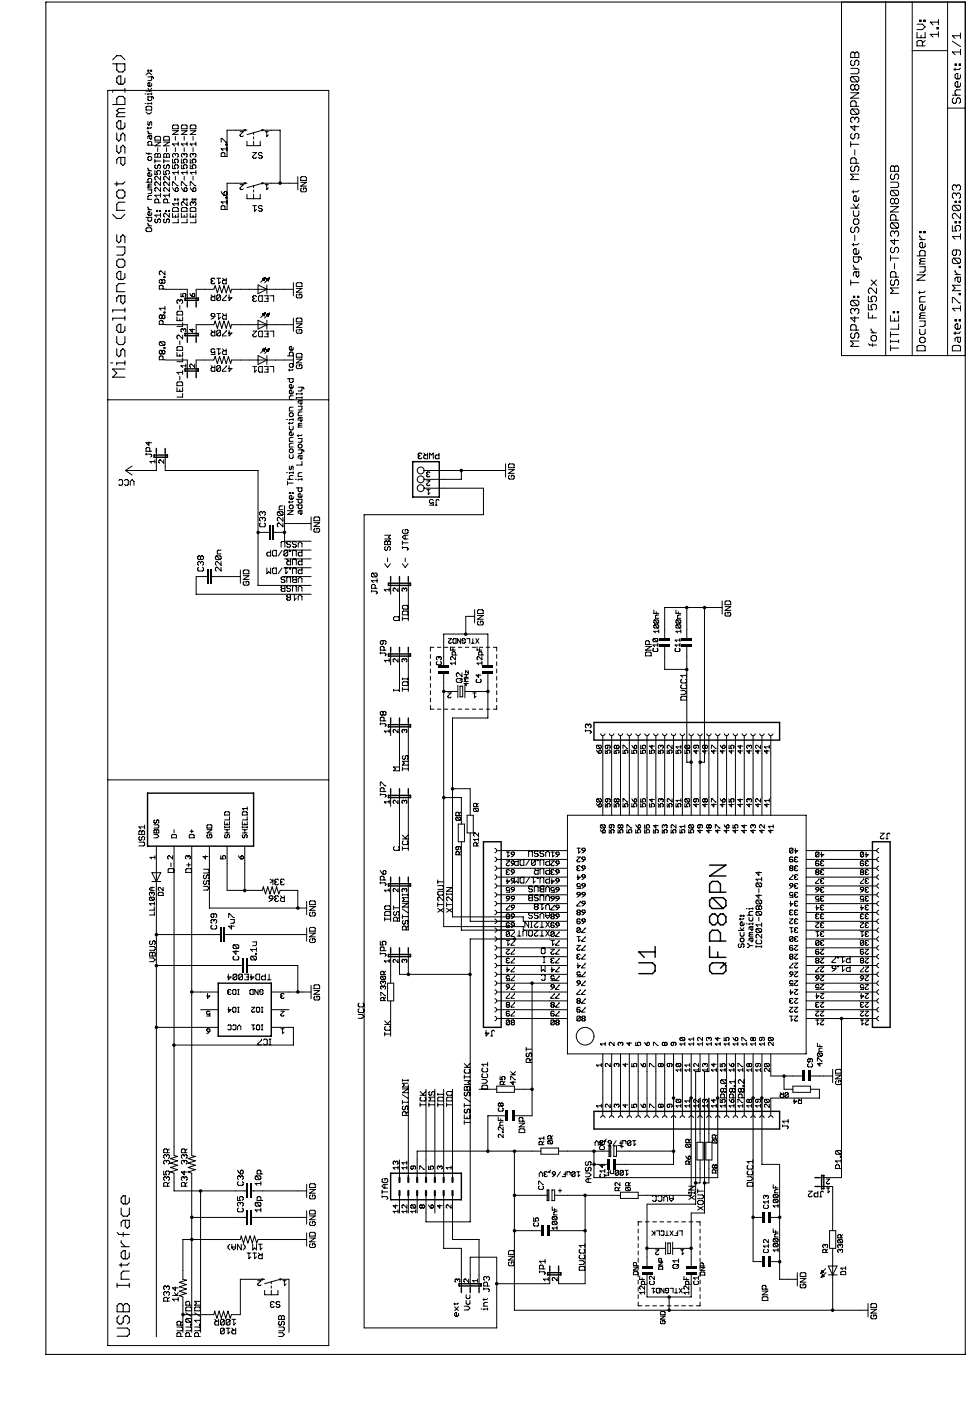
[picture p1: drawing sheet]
<svg xmlns="http://www.w3.org/2000/svg" width="140mm" height="203mm" viewBox="0 0 140 203" stroke-linecap="round" stroke-linejoin="round" font-family="sans-serif">
<g fill="none" stroke="#000" stroke-width=".14">
<path d="M21 15h.1M21 13.6h.1M21.1 16.2l.3 .3h.3l.3-.3M21.1 13.2h.9M21.1 10.9l.3-.3h.3l.3 .3M21.3 15.4h.5l.2 .1v.4h-.9v-.4zM21.4 17.6v.4l.2 .1 .2-.5 .2 .1v.4M21.4 10.2h.2v.1h-.2zM21.4 18.4v.3M21.4 19v.1l.3 .3M21.4 19.4h.6M21.4 11.1h.7l.1 .3"/>
<path d="M21.4 12.8l.3 .4 .3-.4M21.7 19.7v.4l.1 .1 .2-.1v-.4h-.4l-.2 .1v.3M21.8 10.2h.2v.1h-.2zM22 11.1v.4l-.2 .2h-.4M22 12.1v.3l-.2 .1h-.2l-.2-.1v-.3l.3-.1v.5M22 13.5v.2M22 14v.4l-.2 .2h-.2l-.2-.2v-.4h.7l.1 .3M22 14.8v.3M22 13.6h-.6v.1M22 15h-.6v.1M22 18.4l-.2 .2h-.5M22.4 19.9l.2-.1h.5l.1 .1v.4h-.8z"/>
<path d="M23.7 19.9l.1-.1h.6l.1 .1v.4h-.8zM25 18.2l.1-.1h.6l.1 .1v.4h-.8zM25 18.9h.8l-.8 .6h.8M25.4 19.8v.5M26.3 18.9h.8l-.8 .6h.8M26.4 18.1h.5l.2 .1v.4h-.8v-.4zM26.7 19.8v.5M27.5 18.9h.9l-.9 .6h.9M27.7 18.1h.5l.2 .1v.4h-.9v-.4zM28 19.8v.5M34.8 19.1h.4l-.4 .4 .1 .3h.2l.1-.1M35.8 18.9h-2.9v3.8"/>
<path d="M35.8 19.5l2.2-.6h2.6v7.6M36.7 19.2v.3M36.7 19.8v.3M38.4 19.1h.5M38.6 19.1v.7l.3-.3M121.9 .3h17.9v51.2h-17.9zM123.2 9.9h1l.2 .2v.4l-.2 .2h-1M123.2 13.4h1.2l-1.2 .8h1.2M123.4 7.5h.2l.2 .2 .2-.2h.2l.2 .2v.6h-1.2v-.6zM123.4 8.7l-.2 .2v.4l.2 .2h.2l.2-.2v-.4l.2-.2h.2l.2 .2v.4l-.2 .2M123.4 11.1l-.2 .2v.4l.2 .2h.8M123.4 15.8l-.2 .2v.4l.2 .2h.8"/>
<path d="M123.4 19.3l-.2 .2v.4l.2 .2h.2l.2-.2v-.4l.2-.2h.2l.2 .2v.4l-.2 .2M123.4 11.1h.8l.2 .2v.4l-.2 .2M123.4 15.8h.8l.2 .2v.4l-.2 .2M123.4 15.8l.8 .8M123.4 11.1l.8 .8M123.8 12.5l-.2-.2h-.2l-.2 .2v.3l.2 .2h.2l.2-.2M123.8 17.2l-.2-.2h-.2l-.2 .2v.4l.2 .2M123.8 7.7v.6M123.8 12.5v.3M123.8 17.2v.2M123.8 18.1v.8l-.6-.6h1.2M123.8 12.5l.2-.2h.2l.2 .2v.3l-.2 .2h-.2l-.2-.2"/>
<path d="M123.8 17.2l.2-.2h.2l.2 .2v.4l-.2 .2M124 15.4v-.6l-.2-.2h-.4l-.2 .2v.6h1.2M128.3 .3v51.2M132.1 .3v51.2M132.1 7.3h5.1M132.8 4.7v.8h1.2v-.8M132.8 3.5h.8l.4 .4-.4 .4h-.8M133.2 2.9h.2v.2h-.2zM133.4 5.1v.4M133.6 6.6v-.5l-.2-.2h-.4l-.2 .2v.5h1.2M133.8 2.9h.2v.2h-.2zM134 5.9l-.4 .4"/>
<path d="M135.7 4h.2v.2h-.2zM135.9 5h-1.2l.4 .4M135.9 2.8v.8M135.9 4.6v.8M135.9 3.2h-1.2l.4 .4M137.2 .3v51.2M137.2 15.7h2.6M137.9 13.8h1.2M137.9 6l1.2 .7M138.1 14.2l-.2 .2v.4l.2 .2h.2l.2-.2v-.4l.2-.2h.2l.2 .2v.4l-.2 .2M138.3 9.3h.2v.2h-.2zM138.3 9.9v.4"/>
<path d="M138.9 9.3h.2v.2h-.2zM139.1 10.8v.4l-.2 .2h-.4l-.2-.2v-.4l.2-.2h.2v.8M139.1 7.5h-1.2l.4 .4M139.1 12v.4l-.2 .2h-.4l-.2-.2v-.4l.2-.2h.2v.8M139.1 13h-.6l-.2 .2v.4l.2 .2M139.1 4.8v.8M139.1 7.1v.8M139.1 9.9l-.2 .2h-.8M139.1 5.2h-1.2l.4 .4M21.1 33.1l.2-.1h.5l.2 .1v.3l-.2 .1h-.5l-.2-.1zM21.1 26.4h.9v-.4l-.2-.2h-.2l-.2 .2v.4M21.1 31.5h.9v.4l-.2 .1h-.2l-.2-.1v-.4"/>
<path d="M21.1 22.1l.2 .2h.7M21.4 27.5h.6v.4l-.2 .1h-.4M21.4 32.7h.6M21.4 32.3v.1l.3 .3M21.4 24.3v.2l.3 .2M21.4 30v.1l.3 .3M21.4 30.4h.6M21.4 24.7h.6M21.6 22.7h.2l.2 .1v.3l-.2 .1h-.2l-.2-.1v-.3zM21.6 26.9l-.2 .3h.6M21.6 26.9h.4M21.6 22.1v.3"/>
<path d="M22 21v-.4l-.2-.1h-.2l-.2 .1v.4h.8M22 25.2v.2l-.2 .2h-.2l-.2-.2v-.2l.3-.2v.6M22 30.8v.3l-.2 .1h-.2l-.2-.1v-.3l.3-.1v.5M22 28.3h-.4l-.2 .2v.4h.6M22 26.7h-.4l-.2 .1 .2 .1M22.4 24.7v.5h.4l-.1-.2 .1-.3h.3l.1 .1v.3l-.1 .1M22.4 22.4l.2-.2 .2 .2 .3-.2 .1 .2v.4h-.8zM22.4 23.1v.5M22.4 23.3h.8M22.4 20.6h.8l-.8 .5h.8M22.6 31.7l-.2 .2v.2l.3 .2 .1-.2v-.2l.3-.2 .1 .2v.2l-.1 .2M22.6 23.9l-.2 .1v.3l.3 .1 .1-.1v-.3l.3-.1 .1 .1v.3l-.1 .1"/>
<path d="M22.7 30.5h.1v.1h-.1zM22.8 21.4v.5M22.8 22.4v.4M23 29.4v-.4l-.2-.2h-.2l-.2 .2v.4h.8M23.1 30.5h.1v.1h-.1zM23.2 31.2h-.8l.3 .2M23.2 25.5v.6l-.5-.6-.3 .2v.2l.2 .2M23.2 26.4v.5l-.5-.5-.3 .1v.3l.2 .1M23.2 27.2v.5l-.5-.5-.3 .1v.3l.2 .1M23.2 28v.5M23.2 30.9v.5M23.2 28.3h-.8l.3 .2"/>
<path d="M23.7 24.7v.5h.4l-.1-.2 .1-.3h.3l.1 .1v.3l-.1 .1M23.7 23.3h.8M23.7 20.6h.8l-.8 .5h.8M23.7 23.1v.5M23.8 31.7l-.1 .2v.2l.1 .2 .3-.2v-.2l.2-.2 .2 .2v.2l-.1 .2M23.8 23.9l-.1 .1v.3l.1 .1 .3-.1v-.3l.2-.1 .2 .1v.3l-.1 .1M23.8 22.2l.3 .2 .3-.2 .1 .2v.4h-.8v-.4zM23.9 39.3v.5l-.6-.5-.2 .1v.3l.1 .1M24 30.5h.1v.1h-.1zM24.1 21.4v.5M24.1 22.4v.4M24.3 29.4v-.4l-.2-.2h-.3l-.1 .2v.4h.8"/>
<path d="M24.4 30.5h.1v.1h-.1zM24.5 28.3h-.8l.3 .2M24.5 27.2v.5l-.5-.5-.3 .1v.3l.1 .1M24.5 26.4v.5l-.5-.5-.3 .1v.3l.1 .1M24.5 25.5v.6l-.5-.6-.3 .2v.2l.1 .2M24.5 30.9v.5l-.5-.5-.3 .1v.3l.1 .1M24.5 28v.5M25 26.9v-.5h.1l.6 .5h.1M25 23.9v.5h.4l-.1-.3 .1-.2h.3l.1 .1v.3l-.1 .1M25 23.1v.5h.4l-.1-.4 .1-.1h.3l.1 .1v.3l-.1 .1M25 30.9v.5h.8v-.5M25 27.2l.4 .5"/>
<path d="M25.1 30.1h.6l.1 .1v.4h-.8v-.4zM25.3 28.8h.1v.2h-.1zM25.4 22.4l-.1-.2-.3 .2v.2l.1 .2M25.4 22.4l.1-.2 .3 .2v.2l-.1 .2M25.4 21.4v.5M25.4 22.4v.1M25.4 25.5v.6M25.4 31.2v.2M25.5 27.2l.3 .1v.3l-.1 .1h-.3v-.4zM25.7 28.8h.1v.2h-.1zM25.8 31.7v.6h-.8M25.8 20.6v.5"/>
<path d="M25.8 24.7v.5M25.8 29.2v.6M25.8 29.5h-.8l.3 .3M25.8 25h-.8l.3 .2M25.8 20.8h-.8l.3 .3M26.3 23.1v.5h.4l-.2-.3 .2-.2h.2l.2 .1v.3l-.2 .1M26.3 26.9v-.5h.1l.5 .5h.2M26.3 23.9v.5h.4l-.2-.4 .2-.1h.2l.2 .1v.3l-.2 .1M26.3 30.9v.5h.8v-.5M26.3 27.2l.4 .5M26.4 30.1h.5l.2 .1v.4h-.8v-.4zM26.5 28.8h.2v.2h-.2z"/>
<path d="M26.7 22.4l.1-.2 .3 .2v.2l-.2 .2M26.7 22.4l-.2-.2-.2 .2v.2l.1 .2M26.7 21.4v.5M26.7 22.4v.1M26.7 25.5v.6M26.7 31.2v.2M26.8 27.2l.3 .1v.3l-.2 .1h-.2v-.4zM26.9 28.8h.2v.2h-.2zM27.1 31.7v.6h-.8M27.1 25h-.8l.2 .2M27.1 20.8h-.8l.2 .3M27.1 20.6v.5"/>
<path d="M27.1 24.7v.5M27.1 29.2v.6l-.6-.6-.2 .2v.2l.1 .2M27.5 26.9v-.5h.2l.5 .5h.2M27.5 23.9v.5h.5l-.2-.3 .2-.2h.2l.2 .1v.3l-.2 .1M27.5 23.1v.5h.5l-.2-.3 .2-.2h.2l.2 .1v.3l-.2 .1M27.5 30.9v.5h.9v-.5M27.5 27.2l.5 .5M27.7 30.1h.5l.2 .1v.4h-.9v-.4zM27.8 28.8h.2v.2h-.2zM28 29.4l.1-.2 .3 .2v.2l-.2 .2M28 22.4l-.2-.2-.3 .2v.2l.2 .2M28 22.4l.1-.2 .3 .2v.2l-.2 .2"/>
<path d="M28 29.4l-.2-.2-.3 .2v.2l.2 .2M28 21.4v.5M28 22.4v.1M28 25.5v.6M28 29.4v.1M28 31.2v.2M28.1 27.2l.3 .1v.3l-.2 .1h-.2v-.4zM28.2 28.8h.2v.2h-.2zM28.4 31.7v.6h-.9M28.4 25h-.9l.3 .2M28.4 20.8h-.9l.3 .3M28.4 20.6v.5"/>
<path d="M28.4 24.7v.5M32 27.7l.4 .6M32 20.6v-.5h.2l.5 .5h.1M32.4 27.9l.3-.2 .1 .2v.2l-.1 .2h-.3zM32.6 22.7v-.4l-.2-.2h-.2l-.2 .2v.4h.8M32.6 30.3v-.4l-.2-.1h-.2l-.2 .1v.4h.8M32.7 20.9h.1v.1h-.1zM32.7 28.6h.1v.1h-.1zM32.8 29.2h-.8l.3 .3M32.8 21.3v.5M32.8 29v.5M32.8 21.6h-.8l.3 .2"/>
<path d="M34.8 26.8h.4l-.4 .4 .1 .3h.2l.1-.2M35.8 20.5v.6h1.9v-.6M35.8 26.5h-2.9v3.9M35.8 28.1v.7h1.9v-.7M36.6 22.1h.5l-.5 .5 .1 .3h.3l.1-.1M36.6 29.8h.5M36.7 20.5v.6M36.7 26.9v.3M36.7 27.5v.3M36.7 28.1v.7M36.9 29.8v.8l.2-.3M38 29.9l-.2-.1h-.2l-.2 .1v.2l.2 .1h.2l.2 .3-.2 .1h-.2l-.2-.1"/>
<path d="M38 22.2l-.2-.1h-.2l-.2 .1 .2 .3h.2l.2 .1-.2 .3h-.2l-.2-.1M38.4 26.8h.5M38.6 26.8v.7l.3-.3M43.1 26.5h-5.1l-2.2 .7M43.1 25.6v1.9M43.5 26.4h.9l-.9 .6h.9M43.5 25.7l.2-.1h.5l.2 .1v.4h-.9zM43.7 27.2l-.2 .2v.2l.2 .2h.5l.2-.2v-.2l-.2-.2h-.2v.3M123.2 20.5v.8M123.2 30.1h1.2M123.2 20.9h1.2M123.4 24l-.2 .2v.4l.2 .2h.2l.2-.2v-.4l.2-.2h.2l.2 .2v.4l-.2 .2"/>
<path d="M123.4 32.9l-.2 .2v.4l.2 .2h.2l.2-.2v-.4l.2-.2h.2l.2 .2v.4l-.2 .2M123.6 30.5v.6l.2 .2h.4l.2-.2v-.6M123.6 27.6v.4M123.6 35.2v.4M123.6 38.4v.2l.4 .4M123.6 39h.8M123.6 29.5l.4 .6 .4-.6M123.8 21.7v.8M123.8 34.1v.7M123.8 31.7h.4l.2 .2v.4l-.2 .2h-.4l-.2-.2v-.4zM124 23.6v-.5l-.2-.2h-.4l-.2 .2v.5h1.2M124 39.4v.6l.2 .2 .2-.2v-.6h-.6l-.2 .2v.4"/>
<path d="M124.4 28.6v.4l-.2 .2h-.4l-.2-.2v-.4l.2-.2h.2v.8M124.4 36.2v.4l-.2 .2h-.4l-.2-.2v-.4l.2-.2h.2v.8M124.4 37.2v.6l-.2 .2h-.4l-.2-.2v-.6h1l.2 .2v.2M124.4 35.2l-.2 .2h-.8M124.4 27.6l-.2 .2h-.8M124.4 25.2h-1.2l.4 .4-.4 .4h1.2M128.9 24.2l.2-.2h.2l.2 .2 .2-.2h.2l.2 .2v.6h-1.2zM128.9 26.4h1l.2 .2v.4l-.2 .2h-1M128.9 37.4h1.2M128.9 37v.8M128.9 29.9h1.2l-1.2 .8h1.2M129.1 25.2l-.2 .2v.4l.2 .2h.2l.2-.2v-.4l.2-.2h.2l.2 .2v.4l-.2 .2"/>
<path d="M129.1 35.8l-.2 .2v.4l.2 .2h.2l.2-.2v-.4l.2-.2h.2l.2 .2v.4l-.2 .2M129.1 32.3h.8l.2 .2v.4l-.2 .2M129.1 27.6l-.2 .2v.3l.2 .2h.8M129.1 32.3l-.2 .2v.4l.2 .2h.8M129.1 27.6h.8l.2 .2v.3l-.2 .2M129.1 32.3l.8 .8M129.1 27.6l.8 .7M129.5 28.9l.2-.2h.2l.2 .2v.4l-.2 .2h-.2l-.2-.2M129.5 33.6l-.2-.1h-.2l-.2 .1v.4l.2 .2M129.5 33.6l.2-.1h.2l.2 .1v.4l-.2 .2M129.5 28.9l-.2-.2h-.2l-.2 .2v.4l.2 .2h.2l.2-.2M129.5 24.2v.6"/>
<path d="M129.5 28.9v.4M129.5 33.6v.2M129.5 34.6v.8l-.6-.6h1.2M129.5 38.2v.8M129.7 31.9v-.6l-.2-.2h-.4l-.2 .2v.6h1.2M132.8 37.1h1.2v-.6l-.2-.2h-.4l-.2 .2v.6M132.8 39.8h1.2l-1.2 .8h1.2M133.2 38.6h.8v.6l-.2 .2h-.6M133.2 33.5h.2v.2h-.2zM133.2 34.1v.2l.4 .4M133.2 34.7h.8M133.4 37.8l-.2 .2v.2h.8"/>
<path d="M133.4 37.8h.6M133.8 33.5h.2v.2h-.2zM134 35.3v.4l-.2 .2h-.4l-.2-.2v-.4l.2-.2h.2v.8M134 37.5h-.6l-.2 .1 .2 .2M137.9 32.7v.8h.6l-.2-.4v-.2l.2-.2h.4l.2 .2v.4l-.2 .2M138.1 29.7h.8l.2 .2v.4l-.2 .2M138.1 37.4h.8l.2 .2v.4l-.2 .2M138.1 37.4l-.2 .2v.4l.2 .2h.8M138.1 29.7l-.2 .2v.4l.2 .2h.8M138.1 37.4l.8 .8M138.1 29.7l.8 .8M138.3 29.1h.2v.2h-.2z"/>
<path d="M138.3 32.1h.2v.2h-.2zM138.3 39.2v.2l.4 .3M138.3 39.7h.8M138.5 28.2l.2-.2h.2l.2 .2v.3l-.2 .2M138.5 27l-.2-.2h-.2l-.2 .2v.4l.2 .2M138.5 27l.2-.2h.2l.2 .2v.4l-.2 .2M138.5 36.2v.6l-.2 .2h-.2l-.2-.2v-.4l.2-.2h.8l.2 .2v.4l-.2 .2M138.5 28.2l-.2-.2h-.2l-.2 .2v.3l.2 .2M138.5 27v.2M138.5 28.2v.2M138.9 29.1h.2v.2h-.2zM138.9 32.1h.2v.2h-.2z"/>
<path d="M138.9 38.6h.2v.2h-.2zM139.1 30.9v.8l-.8-.8h-.2l-.2 .2v.4l.2 .2M139.1 33.9v.7M139.1 34.2h-1.2l.4 .4M15.6 57.9h32M23.2 49.5l-.1 .1v.3l.1 .1h.5M23.2 49.5l.5 .5M23.2 49.5h.5l.2 .1v.3l-.2 .1M23.5 50.9l-.2-.2-.2 .2v.2l.1 .2 .3-.2M23.5 50.9l.1-.2 .3 .2v.2l-.2 .2-.2-.2M23.5 45.7l.1-.1 .3 .1v.3l-.2 .2-.2-.2M23.5 40.6l.1-.1 .3 .1v.3l-.2 .1-.2-.1"/>
<path d="M23.5 45.7l-.2-.1-.2 .1v.3l.1 .2 .3-.2M23.5 40.6l-.2-.1-.2 .1v.3l.1 .1 .3-.1M23.5 40.6v.3M23.5 45.7v.3M23.5 50.9v.2M23.6 52.1v-.4l-.1-.1h-.3l-.1 .1v.4h.8M23.6 47v-.4l-.1-.2h-.3l-.1 .2v.4h.8M23.6 41.9v-.4l-.1-.2h-.3l-.1 .2v.4h.8M23.7 45.2h.2v.1h-.2zM23.7 40.1h.2v.1h-.2zM23.7 50.3h.2v.2h-.2zM23.9 44.6h-.8l.2 .3"/>
<path d="M23.9 44.4v.5M23.9 47h3.2v1.9M23.9 41.9h3.2v1.9M23.9 52.1h3.2v2M25.6 50.3l.2-.1h.5l.1 .1v.4h-.8zM25.6 51v.6h.8v-.6M25.6 45.2l.2-.1h.5l.1 .1v.4h-.8zM25.6 45.9v.5h.8v-.5M25.6 55.4l.2-.1h.5l.1 .1v.5h-.8zM25.6 56.1v.6h.8v-.6M26 43.6l-.1-.2-.3 .2v.2l.2 .2M26 43.6l.2-.2 .2 .2v.2l-.1 .2"/>
<path d="M26 43.6v.1M26 44.2v.6M26 46.2v.2M26 49.4v.5M26 51.3v.3M26 54.5v.5M26 56.4v.3M26.2 42.5v.5h.4l-.2-.4 .2-.1h.2l.1 .1v.3l-.1 .1M26.4 48.5v.6l-.5-.6h-.1l-.2 .2v.3l.2 .1M26.4 53.9h-.8l.3 .3M26.4 57v.5h-.8M26.4 46.7v.6h-.8"/>
<path d="M26.4 51.8v.6h-.8M26.4 53.7v.5M26.6 47.7l-.2-.1-.2 .1v.3l.1 .1M26.6 47.7l.1-.1 .2 .1v.3l-.1 .1M26.6 47.7v.2M26.9 53h-.7l.2 .2M26.9 52.7v.5M27.5 42.5l.3 .5M27.8 47.6v.5l-.3-.4h.7M28 42.5l.2 .1v.3l-.1 .1h-.3v-.4zM28.2 52.7v.5l-.5-.5h-.1l-.1 .2v.2l.1 .1M30.6 52.9l.2 .3"/>
<path d="M30.6 47.8l.2 .3M30.6 42.7l.2 .3M30.7 40.7l-.1 .1 .1 .3h.3l.1-.1M30.7 45.4h.3l.1 .1v.3h-.4l-.1-.1zM30.7 40.7h.1M31.1 50.7l-.1-.2h-.3l-.1 .2v.2l.1 .2 .4-.2v.4h-.5M31.1 40.4l-.1-.1h-.3l-.1 .1 .1 .3M31.1 45.8l-.5 .4M31.1 47.8v.8h-.4l-.1-.1v-.3l.1-.1h.4M31.1 52.9v.9h-.4l-.1-.2v-.2l.1-.2h.4M31.1 42.7v.8h-.4l-.1-.1v-.3l.1-.1h.4M31.4 40.3h.5"/>
<path d="M31.4 50.5h.5M31.4 45.4h.5M31.7 40.3v.8l.2-.3M31.7 45.4v.8l.2-.2M31.7 50.5v.8l.2-.2M31.9 48l-.1-.2h-.3l-.1 .2v.5M31.9 48v.5l-.1 .1h-.3l-.1-.1M31.9 42.8l-.1-.1h-.3l-.1 .1v.6M31.9 53.1l-.1-.2h-.3l-.1 .2v.5M31.9 42.8v.6l-.1 .1h-.3l-.1-.1M31.9 53.1v.5l-.1 .2h-.3l-.1-.2M31.9 42.8l-.5 .6"/>
<path d="M31.9 53.1l-.5 .5M31.9 48l-.5 .5M32.2 50.5l.3 .3M32.2 40.3l.3 .3M32.2 45.4l.3 .3M32.8 50.5v.8h-.4l-.2-.1v-.3l.2-.1h.4M32.8 40.3v.8h-.4l-.2-.1v-.3l.2-.1h.4M32.8 42.7v.1l-.6 .6v.1h.6M32.8 45.4v.8h-.4l-.2-.1v-.3l.2-.1h.4M32.8 47.8v.2l-.6 .5v.1h.6M32.8 52.9v.2l-.6 .5v.2h.6M33.2 47.8v.8l.4-.4h-.6"/>
<path d="M33.2 42.7v.8l.4-.4h-.6M33.2 52.9v.9l.4-.4h-.6M36.6 48h.6l-.6 .5 .1 .3h.3l.2-.2M36.6 53.1h.6M36.7 43.2l-.1 .2 .1 .3h.3l.2-.2M36.7 43.2h.2M36.9 53.1v.8l.3-.3M37.2 43l-.2-.2h-.3l-.1 .2 .1 .2M37.4 41.3l1.2 .6-1.2 .6zM37.4 46.4l1.2 .6-1.2 .7zM37.4 51.5l1.2 .6-1.2 .7zM37.4 43l.2-.2h.4v.9h-.4l-.2-.2z"/>
<path d="M37.4 48.1l.2-.1h.4v.8h-.4l-.2-.2zM37.4 53.2l.2-.1h.4v.8h-.4l-.2-.1zM38 40.4l.3 .2M38 50.6l.3 .3M38 40.4h.1M38 45.5h.1M38 50.6h.1M38.1 40.3v.1M38.1 45.5v.1M38.1 50.6v.1M38.1 40.3v.2M38.1 45.4v.2"/>
<path d="M38.1 50.5v.2M38.2 40.3v.3M38.2 45.4v.3M38.2 50.5v.3M38.3 40.3v.3M38.3 45.4v.3M38.3 50.5v.4M38.3 42.8h.5v.9h-.5M38.3 48h.5v.8h-.5M38.3 53.1h.5v.8h-.5M38.3 40.2v.3M38.3 45.4v.2"/>
<path d="M38.3 50.5v.2M38.4 40.2v.2M38.4 45.3v.2M38.4 50.4v.2M38.4 40.2h.1M38.4 45.3v.1M38.4 50.4v.1M38.5 40.2l-.8 .7M38.5 40.2l-.5 .2M38.5 40.2l-.2 .4M38.5 50.4l-.8 .7M38.5 50.4l-.5 .2"/>
<path d="M38.5 50.4l-.2 .5M38.5 45.3l-.8 .7M38.5 45.3l-.5 .2M38.5 45.3l-.2 .4-.3-.2M38.5 43.2h.3M38.5 53.5h.3M38.5 48.4h.3M38.6 40.4l.2 .3M38.6 50.7l.2 .2M38.6 45.5l.2 .3M38.6 40.4h.1M38.6 45.5v.1"/>
<path d="M38.6 50.7h.1M38.6 41.3v1.2M38.6 46.4v1.3M38.6 51.5v1.3M38.7 40.4v.1M38.7 45.5v.1M38.7 50.6v.1M38.7 40.4v.2M38.7 45.5v.2M38.7 50.6v.2M38.8 40.3v.3M38.8 45.5v.2"/>
<path d="M38.8 50.6v.3M38.8 40.3v.4M38.8 45.4v.4M38.9 40.3v.3M38.9 45.4v.3M38.9 50.5v.3M38.9 40.3v.1M38.9 45.4v.2M38.9 50.5v.2M39 40.2v.1M39 45.4h.1M39 50.5h.1"/>
<path d="M39 40.2l-.7 .7M39 40.2l-.4 .2M39 40.2l-.2 .5M39 50.5l-.7 .7M39 50.5l-.4 .2M39 50.5l-.2 .4M39 45.4l-.7 .7M39 45.4l-.4 .1M39 45.4l-.2 .4M39.1 42.8h.5v.9M39.1 48h.5v.8M39.1 53.1h.5v.8"/>
<path d="M41.6 51.5h.8v-.4l-.1-.1h-.3l-.1 .1v.4M41.6 54.8h.8v.5l-.1 .1h-.3l-.1-.1v-.5M41.9 52.8l.1-.2h.3l.1 .2v.3l-.1 .1h-.3l-.1-.1zM41.9 59.9l.1-.1h.3l.1 .1v.3l-.1 .1h-.3l-.1-.1zM41.9 53.5v.2M42.4 50.3v.3l-.1 .1h-.3l-.1-.1v-.3l.3-.1v.5M42.4 55.8v.3l-.1 .1h-.3l-.1-.1v-.3l.3-.1v.5M42.4 56.6v.3l-.1 .1h-.3l-.1-.1v-.3l.3-.1v.5M42.4 57.3h-.4l-.1 .2v.4h.5M42.4 59h-.4l-.1 .1v.4h.5M42.4 53.5l-.1 .1h-.5M42.5 47h-9l-.1 .5-.3-1-.3 1-.4-1-.3 1-.3-1-.3 1-.3-1-.2 .5h-2.6v1.9"/>
<path d="M42.5 41.9h-9l-.1 .5-.3-1-.3 1-.4-1-.3 1-.3-1-.3 1-.3-1-.2 .5h-2.6v1.9M42.5 40.9v2M42.5 46.1v1.9M42.5 51.2v1.9M42.5 52.1h-9l-.1 .6-.3-1.1-.3 1.1-.4-1.1-.3 1.1-.3-1.1-.3 1.1-.3-1.1-.2 .5h-2.6v2M42.9 51.3l.1-.1h.6l.1 .1v.4h-.8zM42.9 41.8h.8l-.8 .5h.8M42.9 52h.8l-.8 .6h.8M42.9 46.9h.8l-.8 .5h.8M43 46.1h.6l.1 .1v.4h-.8v-.4zM43 40.9h.6l.1 .2v.4h-.8v-.4zM43 52.8l-.1 .2v.2l.1 .2h.6l.1-.2v-.2l-.1-.2h-.3v.3"/>
<path d="M43 42.6l-.1 .1v.3l.1 .1h.6l.1-.1v-.3l-.1-.1h-.3v.3M43 47.7l-.1 .2v.2l.1 .2h.6l.1-.2v-.2l-.1-.2h-.3v.3M43.2 58.8h.5v.4l-.1 .2h-.4M43.2 56.1h.7l.1 .3M43.5 58v.4l.1 .2 .1-.2v-.4h-.4l-.1 .1v.3M43.7 57h-.8v.2M43.7 59.7h-.4l-.1 .1v.4h.5M43.7 56.1v.4l-.1 .1h-.4M43.7 56.9v.3M43.7 57.5v.2M43.7 57.6h-.8v.1M123.2 40.5v.8"/>
<path d="M123.2 40.9h1.2M123.4 48.2l-.2 .2v.4l.2 .2h.2l.2-.2v-.4l.2-.2h.2l.2 .2v.4l-.2 .2M123.4 43.5l-.2 .2v.4l.2 .2h.8M123.4 43.5h.8l.2 .2v.4l-.2 .2M123.4 43.5l.8 .8M123.6 42.9h.2v.2h-.2zM123.8 45.8v.8l-.6-.6h1.2M123.8 44.9l-.2-.2h-.2l-.2 .2v.4l.2 .2M123.8 44.9v.2M123.8 44.9l.2-.2h.2l.2 .2v.4l-.2 .2M124 47.8v-.6l-.2-.2h-.4l-.2 .2v.6h1.2M124.2 42.9h.2v.2h-.2z"/>
<path d="M124.4 49.4h-1.2l.4 .4-.4 .4h1.2M125.7 49.8l.2 .2h1M125.7 42.9v.8h.6l-.2-.4v-.2l.2-.2h.4l.2 .2v.4l-.2 .2M125.7 44.1v.8h.6l-.2-.4v-.2l.2-.2h.4l.2 .2v.4l-.2 .2M125.7 45.3v.7h1.2M126.1 47.6v.2l.4 .4M126.1 48.2h.8M126.1 40.5l.8 .8M126.3 45.7v.3M126.3 49.8v.4M126.3 48.6h.4l.2 .2v.4l-.2 .2h-.4l-.2-.2v-.4zM126.9 41.7v.8l-.8-.8h-.2l-.2 .2v.4l.2 .2"/>
<path d="M126.9 40.5l-.8 .8M128.9 45.7v.8h1.2v-.8M128.9 50.4h1.2M128.9 48.1v.7M128.9 49.2v.4M128.9 50v.8M128.9 49.4h1.2M128.9 48.5h1.2M129.1 40.5l-.2 .2v.4l.2 .2h.2l.2-.2v-.4l.2-.2h.2l.2 .2v.4l-.2 .2M129.3 45.1h.2v.2h-.2zM129.5 46.1v.4M129.7 40.1v-.6l-.2-.2h-.4l-.2 .2v.6h1.2"/>
<path d="M129.9 45.1h.2v.2h-.2zM130.1 41.7h-1.2l.4 .4-.4 .4h1.2M130.1 46.9v.8h-1.2M130.1 49.2v.4M132.8 50.2l.2-.2h.8l.2 .2v.6h-1.2zM133.2 46.5h.8v.6l-.2 .2h-.6M133.2 47.7v.6l.2 .2h.4l.2-.2v-.6M133.2 42.2v.4M133.4 45.7h.6M133.4 48.8h.4l.2 .2v.4l-.2 .2h-.4l-.2-.2v-.4zM133.4 45.7l-.2 .2v.2h.8M134 43h-.6l-.2 .1v.6h.8"/>
<path d="M134 44.3v.4l-.2 .2h-.4l-.2-.2v-.4l.2-.2h.2v.8M134 45.3h-.6l-.2 .2 .2 .2M134 42.2l-.2 .2h-.8M137.9 43.9v-.8h.2l.8 .8h.2M137.9 50.2l.2-.2h.8l.2 .2v.6h-1.2zM138.3 46.3h.2v.2h-.2zM138.3 48.1v.4M138.7 40.1v.6l.2 .2 .2-.2v-.6h-.6l-.2 .2v.4M138.7 48.8v.6l.2 .2 .2-.2v-.6h-.6l-.2 .2v.4M138.9 42.5h.2v.2h-.2zM138.9 46.3h.2v.2h-.2zM139.1 44.7h-1.2l.4 .3"/>
<path d="M139.1 47.1v.4l-.2 .2h-.4l-.2-.2v-.4l.2-.2h.2v.8M139.1 48.1l-.2 .2h-.8M139.1 44.3v.7M139.1 41.3h-1.2l.4 .4-.4 .4h1.2M17.2 69.6l.1-.1h.3l.2 .1v.5l-.2 .2h-.3l-.1-.2M18 69.6l.2-.1h.2l.2 .1v.5l-.2 .2h-.2l-.2-.2M18.2 68.1l.9 .7M18.9 70.3v-.6l.2-.2 .3 .2v.6M19.1 67.5l-.9 .6M21.1 65.6v.3M21.1 65.8h.7l.2 .1-.2 .3M21.6 64v.5l-.5-.4h.9"/>
<path d="M21.7 65.4v-.4l-.1-.2h-.3l-.2 .2v.4h.9M22.4 66.6v.5M22.4 66.8h-.7l.3 .3M22.6 65.6v2.5h-4.4M23.7 66.6v.5l-.5-.5h-.1l-.1 .1v.3l.1 .1M23.9 65.6v2.5h13.5v16.7h7.6M32 79.7h-.4l-.1 .1v.4h.5M37.4 77.1h1.5M37.7 75.8l-.1 .1v.3l.1 .1h.6l.1-.1v-.3l-.1-.1M38 75.1l.1-.2 .3 .2v.2l-.1 .2M38 74.2l.1-.1 .3 .1v.3l-.1 .1M38 74.2l-.1-.1-.3 .1v.3l.1 .1"/>
<path d="M38 75.1l-.1-.2-.3 .2v.2l.1 .2M38 74.2v.2M38 75.1v.1M39.2 79.7v.8h-.4l-.2-.1v-.3l.2-.1h.4M39.5 79.8l.1-.1h.4v.8h-.4l-.1-.1zM39.7 77.1h1.5M40.3 74.1h.5l.2 .1v.3l-.2 .1M40.3 74.1l-.1 .1v.3l.1 .1h.5M40.3 74.1l.5 .5M40.7 79.2v-.6l.1-.2h.3l.2 .2v.6M40.8 79.7l-.5 .8M41 73.3h-.4l-.2 .1v.4h.6"/>
<path d="M41 74.9v.6l-.6-.6-.2 .2v.2l.1 .2M41 75.8v.5l-.6-.5-.2 .1v.3l.1 .1M41.2 79.7h3.8M41.2 75.8h3.8M41.2 73.3v5.1h3.8M41.5 68.5h.1M41.5 60.8h.1M41.6 74h.8l-.8 .5h.8M41.6 70h.8M41.6 69.7v.5M41.6 69.4h.8M41.7 79.8l-.2-.1h-.2l-.2 .1v.6"/>
<path d="M41.7 79.8v.6l-.2 .1h-.2l-.2-.1M41.7 79.8l-.6 .6M41.9 61.7v.4l.1 .2h.3l.1-.2v-.4M41.9 65.2l.1-.2h.3l.1 .2v.2l-.1 .2h-.3l-.1-.2zM41.9 65.8v.5l.1 .1h.3l.1-.1v-.5M41.9 67.5v.4l.1 .1 .3-.5 .1 .1v.4M41.9 73.3l.1-.2h.3l.1 .2v.2l-.1 .2h-.3l-.1-.2zM41.9 61.2v.2M41.9 71.3h.1v.2h-.1zM41.9 72.6v.3M41.9 79.7h.2v.1h-.2zM42.1 78.6l-.2-.2h-.2l-.2 .2 .2 .2h.2l.2 .2-.2 .2h-.2l-.2-.1"/>
<path d="M42.3 71.3h.1v.2h-.1zM42.4 60.6v.3M42.4 62.7v.3l-.1 .1h-.3l-.1-.1v-.3l.3-.2v.6M42.4 68.3v.3M42.4 71.9v.3l-.1 .1h-.3l-.1-.1v-.3l.3-.1v.5M42.4 60.8h-.5v.1M42.4 63.4h-.4l-.1 .1v.4h.5M42.4 64.2h-.4l-.1 .1v.4h.5M42.4 68.5h-.5v.1M42.4 68.9h-.4l-.1 .1v.3l.1 .1M42.4 72.6l-.1 .1h-.5M42.4 61.2l-.1 .1h-.5"/>
<path d="M42.8 69.4h.1M42.9 78.6l-.1-.2h-.3l-.1 .3 .1 .1h.3l.1 .3-.1 .1h-.3l-.1-.1M42.9 73.1h.8v.4l-.1 .2h-.3l-.1-.2v-.4M42.9 72.3h.8v.4l-.1 .2h-.3l-.1-.2v-.4M42.9 70.7h.8v.4l-.1 .1h-.3l-.1-.1v-.4M43.2 64.5l.1-.2h.3l.1 .2v.2l-.1 .2h-.3l-.1-.2zM43.2 63v.2M43.2 79.2v-.5l.3-.3 .2 .3v.5M43.2 63.5h.5v.4l-.1 .2h-.4M43.2 65.2h.7l.1 .2M43.3 61.6l-.1 .3h.5M43.3 61.6h.4"/>
<path d="M43.5 74v.4l.1 .1 .1-.1v-.4h-.4l-.1 .1v.3M43.5 60.5v.4l.1 .1 .1-.1v-.4h-.4l-.1 .1v.3M43.5 66v.4l.1 .1 .1-.1v-.4h-.4l-.1 .1v.3M43.7 71.6v.3l-.1 .1h-.3l-.1-.1v-.3l.3-.1v.5M43.7 69.4h-.5v.2M43.7 68.5h-.4l-.1 .1v.4h.5M43.7 63l-.1 .1h-.6M43.7 61.3h-.4l-.1 .1 .1 .2M43.7 79.7v.8h-.4l-.1-.1v-.3l.1-.1h.4M43.7 65.2v.4l-.1 .1h-.4M43.7 66.8v.6h-.8M43.7 69.3v.3"/>
<path d="M45 74.9v1.9M45.5 75.7h.8l-.8 .5h.8M45.6 74.9h.6l.1 .1v.4h-.8v-.4zM45.6 76.5l-.1 .2v.2l.1 .2h.6l.1-.2v-.2l-.1-.2h-.3v.3M55.7 78.5l.1-.2 .3 .2 .3-.2 .1 .2v.4h-.8zM55.7 77.5h.8l-.2 .3 .2 .3h-.8M55.8 79.2l-.1 .1v.3l.1 .1 .3-.1v-.3l.2-.1 .2 .1v.3l-.1 .1M56.1 78.5v.4M58.3 79.3h.7l.1 .1-.1 .3M58.3 78.3v.6M58.3 79.2v.2M58.3 78.6h.8"/>
<path d="M58.4 76.7l-.1 .1v.3l.1 .1h.6l.1-.1v-.3l-.1-.1h-.3v.3M58.7 77.5v.6M59.1 77.5h-.6l-.2 .3 .2 .3h.6M60.7 66l-.2 .2 .2 .2h.3l.1-.1M60.7 66h.1M61.1 65.8l-.1-.2h-.3l-.2 .2 .2 .2M61.4 65.6l.2 .3M61.4 70.7h8.6v3.8h-17.3v117.8h19.2v-10.2h-3.8v4.5M61.4 68.1h11.8M61.8 70.9h.5M61.8 69.6h.5l-.5 .5v.1l.1 .1h.2l.2-.1M61.9 68.7l-.1 .1 .1 .3h.2l.2-.2"/>
<path d="M61.9 68.7h.1M61.9 65.6v.8h-.4l-.1-.1v-.3l.1-.1h.4M62 70.9v.7l.3-.2M62.2 66.4v-.8l.3 .3 .2-.3v.8M62.3 68.5l-.2-.1h-.2l-.1 .1 .1 .2M62.7 72.5l-.1-.2h-.3l-.1 .2v.3l.1 .1 .4-.1v.4h-.5M63 73.2h.3M63.6 72.5l-.2-.2-.2 .2v.7M63.6 65.6v.8h-.4l-.2-.1v-.3l.2-.1h.4M66.8 68.1v1.3h-5.4M73.2 67.2v1.9M73.6 67.3l.2-.1h.5l.2 .1v.4h-.9z"/>
<path d="M73.6 68h.9l-.9 .6h.9M73.8 68.8l-.2 .2v.2l.2 .2h.5l.2-.2v-.2l-.2-.2h-.3v.3M28.8 82.2l-.2 .1v.3l.2 .1h.5l.2-.1v-.3l-.2-.1M29 81.5l-.1-.2-.3 .2v.2l.2 .2M29 80.6l.2-.1 .3 .1v.3l-.2 .1-.3-.1M29 80.6l-.1-.1-.3 .1v.3l.2 .1 .2-.1M29 81.5l.2-.2 .3 .2v.2l-.2 .2M29 80.6v.3M29 81.5v.1M29.9 83.5h-1.5v2.6h16.6M30.7 83.5h4.1M31.3 80.5h.6l.1 .1v.3l-.1 .1"/>
<path d="M31.3 80.5l.6 .5M31.3 80.5l-.1 .1v.3l.1 .1h.6M32 82.2v.5l-.5-.5-.3 .1v.3l.1 .1M32 81.3v.6l-.5-.6-.3 .2v.2l.1 .2M34.8 82.5v2M35.2 83.4h.8l-.8 .5h.8M35.4 84.2l-.2 .1v.3l.2 .1h.5l.1-.1v-.3l-.1-.1h-.3v.3M35.4 82.6h.5l.1 .1v.4h-.8v-.4zM38.6 82.3v.8l.3-.3 .3 .3v-.8M39.5 82.4l.1-.1h.4v.8h-.4l-.1-.2zM40.8 82.3l-.5 .8M40.8 84.8h.5v.8h-.5l-.1-.1 .1-.3-.1-.2z"/>
<path d="M40.8 85.2h.5M41.1 82.3h.6M41.2 83.5h3.8M41.2 80.9h3.8M41.2 82.2h3.8M41.3 83.7l-.2-.2h-.3l-.1 .2 .1 .3h.3l.2 .1-.2 .3h-.3l-.1-.2M41.4 82.3v.8l.3-.3M41.5 84.4v-.7l.2-.2h.2l.2 .2v.7M41.5 81l.3 .3M41.7 86.5l-.2 .2 .2 .2h.2l.2-.1-.2-.3M41.7 86.5l-.2-.1 .2-.3h.2l.2 .1-.2 .3M41.7 86.5h.2"/>
<path d="M41.9 82.3h.2v.1h-.2zM42.1 85l-.2-.2h-.2l-.2 .3 .2 .1h.2l.2 .3-.2 .1h-.2l-.2-.1M42.1 81v.8h-.4l-.2-.1v-.3l.2-.1h.4M42.4 80.5v-.7l.1-.1h.3l.1 .1v.7M42.4 81.8v-.7l.1-.1h.3l.1 .1v.7M42.4 83.1v-.7l.1-.1h.3l.1 .1v.7M42.4 83.7l.1-.2h.4v.9h-.4l-.1-.2 .1-.2zM42.4 85.6v-.6l.1-.2h.3l.1 .2v.6M42.4 86.1h.5M42.5 84h.4M42.6 86.1v.8l.3-.2M43.2 84.4v-.6l.3-.3 .2 .3v.6"/>
<path d="M43.2 85.6v-.5l.3-.3 .2 .3v.5M43.2 86.9v-.5l.3-.3 .2 .3v.5M43.7 81v.8h-.4l-.1-.1v-.3l.1-.1h.4M43.7 82.3v.8h-.4l-.1-.2v-.2l.1-.2h.4M53.8 85.6h.7l.1 .2-.1 .2M53.8 85.5v.3M53.9 83h.6l.1 .1v.3l-.1 .2M53.9 83l-.1 .1v.3l.1 .2h.6M53.9 83l.6 .6M54.3 85.2v-.4l-.1-.1h-.3l-.1 .1v.4h.8M54.6 84.1h-.8l.3 .3M54.6 83.8v.6"/>
<path d="M55.1 94.6h.7l.1 .1-.1 .3M55.1 94.4v.3M55.5 92.8v.4l-.2 .1-.2-.1v-.3l.1-.1h.6l.1 .1v.3l-.1 .1M55.6 94.2v-.4l-.1-.2h-.3l-.1 .2v.4h.8M55.7 81.6l.4 .6 .4-.6M56.1 80.8v.6M56.4 85.4h-.7l.2 .2M56.4 85.2v.4M56.4 95.4v.5M56.4 95.6h-.7l.2 .3M56.6 84.1v2M56.6 94.4v1.9"/>
<path d="M57 89.5l.1-.2h.6l.1 .2v.2l-.1 .2h-.6l-.1-.2zM57 100h.8M57 99.8v.3M57.6 85.2v.4l-.4-.4-.3 .1v.2l.1 .1M57.6 95.4v.5l-.4-.5-.3 .1v.3l.1 .1M57.8 99.8v.3M57.8 84.1v5.8M57.8 94.4v5.7M58.3 81.6l.4 .6 .4-.6M58.3 98.9l.1-.2h.6l.1 .2v.4h-.8zM58.3 89.3v.6M58.3 98.2v.3"/>
<path d="M58.3 99.6v.5M58.3 99.8h.8M58.3 98.3h.8M58.3 89.6h.8M58.4 87.7h.6l.1 .1v.3l-.1 .1h-.6l-.1-.1v-.3zM58.4 88.5h.6l.1 .1v.4h-.8v-.4zM58.6 85.3l.1-.1 .2 .1v.2l-.1 .1M58.6 95.5l.1-.1 .2 .1v.3l-.1 .1M58.6 85.3l-.2-.1-.2 .1v.2l.1 .1M58.6 95.5l-.2-.1-.2 .1v.3l.1 .1M58.6 85.3v.1M58.6 95.5v.1"/>
<path d="M58.7 80.8v.6M59.1 98.2v.3M59.1 84.1v5.8M59.1 94.4v5.7M62.3 94.8v.5M62.3 95.9v.5M62.3 96.9v.5M62.3 98v.5M62.3 99v.6M62.8 93.7h-.5v.6M63.3 95.8l-.1 .1v.3l.1 .1h.5l.1-.1v-.3l-.1-.1M63.3 93.7h.5"/>
<path d="M63.5 95.2l-.1-.1-.2 .1v.3l.1 .1M63.5 95.2l.2-.1 .2 .1v.3l-.1 .1M63.5 95.2v.1M64.2 96.3v-4.5h6.4v4.5M64.2 97.6v36.6h11.6v.5h6.4M64.3 93.7h.6M64.9 92.5h.5l-.5 .4 .2 .3 .3-.2M65.2 93.7v.5h.7M65.4 93.7h.5M65.6 93.9v.3M65.6 92.6l.1-.1h.3v.7h-.3l-.1-.2zM65.9 95.1v.5l-.4-.5h-.1l-.2 .1v.3l.2 .1"/>
<path d="M65.9 96h-.7l.3 .3M65.9 94.9v-.4l-.1-.1h-.2l-.1 .1v.4h.7M65.9 95.8v.5M66.1 98.4l.1-.1h.6l.1 .1v.3l-.1 .1h-.6l-.1-.1zM66.3 99.3v1.7M66.4 93.7h.5M66.6 99.4h.4v1.5h-.4zM66.7 92.5v.7l-.4-.7v.7M66.9 97.5v.5l-.5-.5h-.2l-.1 .1v.3l.1 .1M66.9 98.3l-.3 .3M67.1 92.8h-.2l.1-.3 .4 .1v.4l-.1 .2-.4-.2M67.2 98.1h.6"/>
<path d="M67.2 97.7h.6M67.3 99.3v1.7M67.4 93.7h.5M67.5 98.9v.4l-.3-.3h.6M67.5 97.7v.4M67.6 92.5h.4v.7M67.8 98.3h-.6l.2 .2-.2 .2h.6M67.8 97.1v.4l-.4-.4v.4M68.2 93.2h.5M68.4 93.7h.5M68.5 92.5v.7M68.7 89.3h-1.3v2.5"/>
<path d="M68.7 88.3v1.9M68.9 92.5l.4 .7M69.1 98.4l-.1 .1v.2l.1 .1h.4l.2-.1v-.2l-.2-.1M69.1 93.7v.5h.7M69.2 88.4l.1-.1h.5l.2 .1v.5h-.8zM69.2 89.1h.8l-.8 .6h.8M69.3 90l-.1 .1v.3l.1 .1h.5l.2-.1v-.3l-.2-.1h-.2v.2M69.3 97.7v.4l-.3-.3h.7M69.3 92.5l-.4 .7M69.4 93.7h.5M69.4 93.9v.3M69.8 95.1v.5l-.5-.5h-.1l-.1 .1v.3l.1 .1"/>
<path d="M69.8 96h-.7l.2 .3M69.8 94.9v-.4l-.1-.1h-.3l-.1 .1v.4h.7M69.8 95.8v.5M70.4 93.7h.5M70.6 97.6v6.4h-5.1v28.8h10.3v.6h6.4M71.4 93.7h.5v.6M71.9 94.8v.5M71.9 95.9v.5M71.9 96.9v.5M71.9 98v.5M71.9 99v.6M93.5 93.6h.8l-.8 .6h.8"/>
<path d="M93.6 94.4h.6l.1 .2v.4h-.8v-.4zM94 93.3v-.4l-.1-.1h-.3l-.1 .1v.4h.8M94.7 93.9l-.1 .1v.2l.1 .2h.4l.2-.2v-.2l-.2-.1M94.7 92.5l-.1 .1v.2l.1 .1h.4M94.7 92.5h.4l.2 .1v.2l-.2 .1M94.7 92.5l.4 .4M94.7 88.4v.4h.7M94.8 89.8h.5l.1 .1v.2l-.1 .2M94.8 90.5h.5l.1 .1v.2l-.1 .2M94.8 89.8l-.1 .1v.2l.1 .2h.5M94.8 89.8l.5 .5M94.8 90.5l-.1 .1v.2l.1 .2h.5"/>
<path d="M94.8 90.5l.5 .5M95 88.6v.2M95.3 93.4h-.7l.2 .2M95.3 93.2v.4M95.4 91.2v.5M95.4 91.4h-.7l.2 .3M95.4 89.1h-.4l-.1 .1v.3h.5M96.3 93.7v3.2h3.2M97.9 93.9l-.1 .1v.2l.1 .2h.4l.2-.2v-.2l-.2-.1M97.9 88.4v.4h.7M98 89.8h.5l.1 .1v.2l-.1 .2M98 90.5h.5l.1 .1v.2l-.1 .2"/>
<path d="M98 90.5l-.1 .1v.2l.1 .2h.5M98 89.8l-.1 .1v.2l.1 .2h.5M98 90.5l.5 .5M98 89.8l.5 .5M98.2 88.6v.2M98.5 93.4h-.7l.2 .2M98.5 92.5v.4M98.5 93.2v.4M98.5 92.7h-.7l.2 .2M98.6 91.4h-.7l.2 .3M98.6 91.2v.5M98.6 89.1h-.4l-.1 .1v.3h.5"/>
<path d="M98.7 99.2l-.1 .1v.3l.1 .1h.6l.1-.1v-.3l-.1-.1M98.7 98.4l-.1 .1v.3l.1 .1h.6l.1-.1v-.3l-.1-.1M99.4 97.5v.6M99.4 97.8h-.8l.3 .3M99.5 88v4.5M99.5 93.7v16.7h.6M102 88v22.4h-.6M104.6 88h-8.3v4.5M104.6 87v1.9M105 87.2l.1-.2h.6l.1 .2v.4h-.8zM105 87.9h.8l-.8 .5h.8M105.1 88.7l-.1 .1v.3l.1 .1h.6l.1-.1v-.3l-.1-.1h-.3v.3"/>
<path d="M15.6 112.9v-99.8h32v99.8M15.6 112.9v82h32v-82M15.6 112.9h32M20.9 119.5v.5M20.9 119.8h-.8l.3 .2M22.3 119.5h.6l.1 .1v.2l-.1 .1h-.6M22.4 118.7l-.1 .2v.2l.1 .1 .2-.1v-.2l.2-.2 .2 .2v.2l-.1 .1M30.1 119.5h.5l.1 .1v.3h-.7v-.3zM32.5 117.7l.1-.1h.5l.1 .1v.3h-.7zM32.5 119v.5h.7v-.5M32.5 119.7v.2M32.5 119.8h.7"/>
<path d="M32.9 119.2v.3M33.2 118.3v.4h-.7M33.2 119.7v.2M35.1 117.7l.1-.1h.5l.1 .1v.3h-.7zM35.1 119v.5h.7v-.5M35.1 119.8h.7M35.1 119.7v.2M35.4 119.2v.3M35.8 118.3v.4h-.7M35.8 116.9v.4M35.8 119.7v.2M35.8 117.1h-.7l.2 .2"/>
<path d="M55.1 104.8h.7l.1 .2-.1 .2M55.1 115.1h.7l.1 .1-.1 .3M55.1 104.7v.3M55.1 113.8v-.5h.1l.6 .5h.1M55.1 114.9v.3M55.5 103.2l.1-.2 .3 .2v.2l-.1 .2-.3-.2M55.5 103.2l-.2-.2-.2 .2v.2l.1 .2 .3-.2M55.5 103.2v.2M55.6 104.4v-.4l-.1-.1h-.3l-.1 .1v.4h.8M55.6 114.6v-.4l-.1-.1h-.3l-.1 .1v.4h.8M56.4 105.7v.4M56.4 115.9v.5"/>
<path d="M56.4 116.1h-.7l.2 .3M56.4 105.9h-.7l.2 .2M56.6 104.6v1.9M56.6 114.9v1.9M57.6 105.7v.4l-.4-.4-.3 .1v.2l.1 .1M57.6 115.9v.5l-.4-.5-.3 .1v.2l.1 .2M57.8 111.1h-.8l.3 .3-.3 .2h.8M57.8 104.6v7.1M57.8 114.9v8.3M58.3 111.1v.5M58.3 111.4h.8M58.4 109.4l-.1 .2v.2l.1 .2 .3-.2v-.2l.1-.2 .3 .2v.2l-.1 .2"/>
<path d="M58.6 105.8l.1-.1 .2 .1v.2l-.1 .1M58.6 116l.1-.1 .2 .1v.2l-.1 .2M58.6 105.8l-.2-.1-.2 .1v.2l.1 .1M58.6 116l-.2-.1-.2 .1v.2l.1 .2M58.6 105.8v.1M58.6 116v.1M59.1 110.3h-.8l.2 .2-.2 .3h.8M59.1 104.6v7.1M59.1 114.9v8.3M62.3 100.1v.5M62.3 101.1v.6M62.3 102.2v.5h.5"/>
<path d="M63.3 102.7h.5M64.2 115.5h2.6v3.9M64.2 100.1h2.1M64.3 102.7h.6M64.8 100.4h.5l-.5 .4 .2 .3h.2l.1-.2M65.4 102.7h.5M65.5 114.2h2.6v3.9M66.1 118.3h.5l.1 .2v.2l-.1 .1M66.1 118.3l-.1 .2v.2l.1 .1h.5M66.1 118.3l.5 .5M66.4 119.4h.9v2.5h-.9zM66.4 102.7h.5"/>
<path d="M66.5 118.1v-.3l-.1-.2h-.3l-.1 .2v.3h.7M66.7 117.6l-.2 .3M67.3 100.1h3.3M67.4 102.7h.5M67.6 118.1h.9v2.5h-.9zM68.4 102.7h.5M68.5 100.4h.4M68.7 117.1h.5l.1 .1v.2l-.1 .1M68.7 117.1l-.1 .1v.2l.1 .1h.5M68.7 117.1l.5 .4M68.7 100.4v.7l.2-.3M69 116.8v-.3l-.1-.1h-.2l-.1 .1v.3h.7"/>
<path d="M69.3 116.4l-.3 .2M69.4 102.7h.5M70.4 102.7h.5M71.9 100.1v.5M71.9 101.1v.6M71.9 102.2v.5h-.5M82.2 118.1h34.5v34.5h-34.5zM84.8 105.8h.7l.1 .2-.1 .2M84.8 105.7v.3M85.2 105l-.2-.1-.2 .1v.3l.1 .1M85.2 105l.1-.1 .3 .1v.3l-.1 .1M85.2 105v.1"/>
<path d="M86.4 116.4l.3 .5M86.4 108.6l.3 .5M86.5 115.7l-.1 .1v.2l.1 .2h.5M86.5 107.9l.5 .5M86.5 107.9h.5l.1 .1v.3l-.1 .1M86.5 115.7h.5l.1 .1v.2l-.1 .2M86.5 107.9l-.1 .1v.3l.1 .1h.5M86.5 115.7l.5 .5M86.7 108.8l.3-.2 .1 .2v.2l-.1 .1h-.3zM86.8 116.4l.3 .1v.2l-.1 .2h-.3v-.4zM87 106.2a.32 .32 0 0 0 .3 .3 .32 .32 0 0 0 .3-.3M87.1 119.5l-.2 .1v.2l.2 .1h.4"/>
<path d="M87.1 119.5h.4l.1 .1v.2l-.1 .1M87.1 119.5l.4 .4M87.3 106.5v11.6M87.7 108.6v.5h.3l-.1-.2 .1-.3h.2l.2 .2v.2l-.2 .1M87.7 116.4v.5h.3l-.1-.3 .1-.2h.2l.2 .1v.2l-.2 .2M88 107.9v.4l-.1 .1-.2-.1v-.3l.1-.1h.4l.2 .1v.3l-.2 .1M88 115.7v.3l-.1 .2-.2-.2v-.2l.1-.1h.4l.2 .1v.2l-.2 .2M88.3 106.2a.32 .32 0 0 0 .3 .3 .32 .32 0 0 0 .3-.3M88.6 119.5v.3l-.1 .1-.3-.1v-.2l.1-.1h.5l.1 .1v.2l-.1 .1M88.6 106.5v11.6M88.9 116.4v.5h.4l-.1-.4 .1-.1h.2l.1 .1v.2l-.1 .2M88.9 108.6v.5h.4l-.1-.2 .1-.3h.2l.1 .2v.2l-.1 .1"/>
<path d="M89.3 115.8l-.1-.1-.3 .1v.2l.2 .2 .2-.2M89.3 108v.3M89.3 115.8v.2M89.3 115.8l.1-.1 .2 .1v.2l-.1 .2-.2-.2M89.3 108l.1-.1 .2 .1v.3l-.1 .1-.2-.1M89.3 108l-.1-.1-.3 .1v.3l.2 .1 .2-.1M89.5 106.2a.32 .32 0 0 0 .4 .3 .32 .32 0 0 0 .3-.3M89.9 106.5v11.6M89.9 119.6v.2M89.9 119.6l-.2-.1-.2 .1v.2l.1 .1 .3-.1M89.9 119.6l.1-.1 .2 .1v.2l-.1 .1-.2-.1M90.2 116.2v-.5l.7 .5"/>
<path d="M90.2 116.4v.5h.4l-.1-.3 .1-.2h.2l.1 .1v.2l-.1 .2M90.2 108.4v-.5l.7 .5M90.2 108.6v.5h.4l-.1-.2 .1-.3h.2l.1 .2v.2l-.1 .1M90.8 119.9v-.4l.7 .4M90.8 106.2a.32 .32 0 0 0 .3 .3 .32 .32 0 0 0 .4-.3M91.1 106.5v11.6M91.5 108.6v.5h.3l-.1-.2 .1-.3h.3l.1 .2v.2l-.1 .1M91.5 116.4v.5h.3l-.1-.3 .1-.2h.3l.1 .1v.2l-.1 .2M91.5 115.7l.3 .5M91.5 107.9l.3 .5M91.8 115.8l.2-.1 .2 .1v.2l-.1 .2h-.3zM92 107.9l.2 .1v.3l-.1 .1h-.3v-.4z"/>
<path d="M92.1 119.5l.3 .4M92.1 106.2a.32 .32 0 0 0 .3 .3 .32 .32 0 0 0 .3-.3M92.4 119.6l.2-.1 .2 .1v.2l-.2 .1h-.2zM92.4 106.5v11.6M92.8 107.9v.5h.3l-.1-.2 .1-.3h.3l.1 .1v.3l-.1 .1M92.8 108.6v.5h.3l-.1-.2 .1-.3h.3l.1 .2v.2l-.1 .1M92.8 115.7v.5h.3l-.1-.3 .1-.2h.3l.1 .1v.2l-.1 .2M92.8 116.4v.5h.3l-.1-.4 .1-.1h.3l.1 .1v.2l-.1 .2M93.3 119.5v.4h.4l-.1-.2 .1-.2h.2l.1 .1v.2l-.1 .1M93.4 106.2a.32 .32 0 0 0 .3 .3 .32 .32 0 0 0 .3-.3M93.7 106.5v11.6M94.1 108.6v.5h.3l-.1-.2 .1-.3h.2l.2 .2v.2l-.2 .1"/>
<path d="M94.1 116.4v.5h.3l-.1-.4 .1-.1h.2l.2 .1v.2l-.2 .2M94.4 115.7v.5l-.3-.4h.7M94.4 107.9v.5l-.3-.4h.7M94.7 106.2a.32 .32 0 0 0 .3 .3 .32 .32 0 0 0 .3-.3M95 119.5v.4l-.4-.3h.7M95 106.5v11.6M95.3 116.4v.5h.4l-.1-.4 .1-.1h.2l.1 .1v.2l-.1 .2M95.3 108.6v.5h.4l-.1-.2 .1-.3h.2l.1 .2v.2l-.1 .1M95.7 115.8l-.1-.1-.3 .1v.2l.2 .2M95.7 115.8l.1-.1 .2 .1v.2l-.1 .2M95.7 108l-.1-.1-.3 .1v.3l.2 .1M95.7 108l.1-.1 .2 .1v.3l-.1 .1"/>
<path d="M95.7 108v.2M95.7 115.8v.1M95.9 106.2a.32 .32 0 0 0 .4 .3 .32 .32 0 0 0 .3-.3M96.3 119.6l.1-.1 .2 .1v.2l-.1 .1M96.3 106.5v11.6M96.3 119.6v.1M96.3 119.6l-.2-.1-.2 .1v.2l.1 .1M96.6 116.4v.5h.4l-.1-.4 .1-.1h.2l.1 .1v.2l-.1 .2M96.6 108.6v.5h.4l-.1-.2 .1-.3h.2l.1 .2v.2l-.1 .1M97.2 106.2a.32 .32 0 0 0 .3 .3 .32 .32 0 0 0 .4-.3M97.3 115.7v.5l-.4-.5-.3 .1v.2l.1 .2M97.3 107.9v.5l-.4-.5-.3 .1v.3l.1 .1"/>
<path d="M97.5 106.5v11.6M97.9 119.5v.4l-.5-.4-.2 .1v.2l.1 .1M97.9 108.6v.5h.3l-.1-.2 .1-.3h.3l.1 .2v.2l-.1 .1M97.9 116.4v.5h.3l-.1-.4 .1-.1h.3l.1 .1v.2l-.1 .2M98.5 106.2a.32 .32 0 0 0 .3 .3 .32 .32 0 0 0 .3-.3M98.6 100h.5l.3 .3-.3 .3h-.5M98.6 107.9v.5M98.6 115.7v.5M98.6 115.9h-.7l.2 .3M98.6 108.2h-.7l.2 .2M98.7 100.8h.6l.1 .2v.4h-.8v-.4zM98.8 106.5v11.6"/>
<path d="M99.2 119.5v.4M99.2 119.7h-.7l.2 .2M99.2 108.6v.5h.3l-.1-.2 .1-.3h.3l.1 .2v.2l-.1 .1M99.2 116.4v.5h.3l-.1-.4 .1-.1h.3l.1 .1v.2l-.1 .2M99.3 115.7l-.1 .1v.2l.1 .2h.5M99.3 107.9h.5l.1 .1v.3l-.1 .1M99.3 115.7h.5l.1 .1v.2l-.1 .2M99.3 107.9l-.1 .1v.3l.1 .1h.5M99.3 115.7l.5 .5M99.3 107.9l.5 .5M99.8 106.2a.32 .32 0 0 0 .3 .3 .32 .32 0 0 0 .3-.3M99.9 119.5l-.2 .1v.2l.2 .1h.4"/>
<path d="M99.9 119.5h.4l.1 .1v.2l-.1 .1M99.9 119.5l.4 .4M100.1 106.5v11.6M100.8 107.9v.4l-.1 .1-.2-.1v-.3l.1-.1h.4l.2 .1v.3l-.2 .1M100.8 115.7v.3l-.1 .2-.2-.2v-.2l.1-.1h.4l.2 .1v.2l-.2 .2M100.8 108.6v.5l-.3-.3h.7M100.8 116.4v.5l-.3-.4h.7M101.1 106.2a.32 .32 0 0 0 .3 .3 .32 .32 0 0 0 .3-.3M101.4 119.5v.3l-.1 .1-.3-.1v-.2l.1-.1h.5l.1 .1v.2l-.1 .1M101.4 106.5v11.6M102.1 108.6v.5l-.4-.3h.7M102.1 115.8l-.1-.1-.3 .1v.2l.2 .2 .2-.2"/>
<path d="M102.1 115.8l.1-.1 .2 .1v.2l-.1 .2-.2-.2M102.1 108l-.1-.1-.3 .1v.3l.2 .1 .2-.1M102.1 108l.1-.1 .2 .1v.3l-.1 .1-.2-.1M102.1 116.4v.5l-.4-.4h.7M102.1 108v.3M102.1 115.8v.2M102.3 106.2a.32 .32 0 0 0 .4 .3 .32 .32 0 0 0 .3-.3M102.7 106.5v11.6M102.7 119.6v.2M102.7 119.6l.1-.1 .2 .1v.2l-.1 .1-.2-.1M102.7 119.6l-.2-.1-.2 .1v.2l.1 .1 .3-.1M103 116.2v-.5l.7 .5"/>
<path d="M103 108.4v-.5l.7 .5M103.4 116.4v.5l-.4-.4h.7M103.4 108.6v.5l-.4-.3h.7M103.6 119.9v-.4l.7 .4M103.6 106.2a.32 .32 0 0 0 .3 .3 .32 .32 0 0 0 .4-.3M103.9 106.5v11.6M104.3 115.7l.4 .5M104.3 107.9l.4 .5M104.7 115.8l.1-.1 .2 .1v.2l-.1 .2h-.2zM104.7 116.4v.5l-.4-.4h.7M104.7 108.6v.5l-.4-.3h.7M104.8 107.9l.2 .1v.3l-.1 .1h-.2v-.4z"/>
<path d="M104.9 119.5l.3 .4M104.9 106.2a.32 .32 0 0 0 .3 .3 .32 .32 0 0 0 .3-.3M105.2 106.5v11.6M105.3 119.5l.3 .1v.2l-.2 .1h-.2v-.3zM105.6 107.9v.5h.3l-.1-.2 .1-.3h.3l.1 .1v.3l-.1 .1M105.6 115.7v.5h.3l-.1-.3 .1-.2h.3l.1 .1v.2l-.1 .2M105.9 116.4v.5l-.3-.4h.7M105.9 108.6v.5l-.3-.3h.7M106.1 119.5v.4h.4l-.1-.2 .1-.2h.2l.1 .1v.2l-.1 .1M106.2 106.2a.32 .32 0 0 0 .3 .3 .32 .32 0 0 0 .3-.3M106.5 106.5v11.6M107.2 107.9v.5l-.3-.4h.7"/>
<path d="M107.2 108.6v.5l-.3-.3h.7M107.2 115.7v.5l-.3-.4h.7M107.2 116.4v.5l-.3-.4h.7M107.5 106.2a.32 .32 0 0 0 .3 .3 .32 .32 0 0 0 .3-.3M107.8 119.5v.4l-.4-.3h.7M107.8 106.5v11.6M108.5 116.4v.5l-.4-.4h.7M108.5 108l-.1-.1-.3 .1v.3l.2 .1M108.5 115.8l.1-.1 .2 .1v.2l-.1 .2M108.5 115.8l-.1-.1-.3 .1v.2l.2 .2M108.5 108l.1-.1 .2 .1v.3l-.1 .1M108.5 108v.2"/>
<path d="M108.5 108.6v.5l-.4-.3h.7M108.5 115.8v.1M108.7 106.2a.32 .32 0 0 0 .4 .3 .32 .32 0 0 0 .3-.3M109.1 119.6l.1-.1 .2 .1v.2l-.1 .1M109.1 119.6l-.2-.1-.2 .1v.2l.1 .1M109.1 106.5v11.6M109.1 119.6v.1M109.8 116.4v.5l-.4-.4h.7M109.8 108.6v.5l-.4-.3h.7M110 106.2a.32 .32 0 0 0 .3 .3 .32 .32 0 0 0 .4-.3M110.1 107.9v.5l-.4-.5-.3 .1v.3l.1 .1M110.1 115.7v.5l-.4-.5h-.2l-.1 .1v.2l.1 .2"/>
<path d="M110.3 106.5v11.6M110.7 119.5v.4l-.5-.4h-.1l-.1 .1v.2l.1 .1M111.1 116.4v.5l-.4-.4h.7M111.1 108.6v.5l-.4-.3h.7M111.3 106.2a.32 .32 0 0 0 .3 .3 .32 .32 0 0 0 .3-.3M111.4 115.9h-.7l.2 .3M111.4 107.9v.5M111.4 115.7v.5M111.4 108.2h-.7l.2 .2M111.6 106.5v11.6M112 119.5v.4M112 119.7h-.7l.2 .2"/>
<path d="M20.1 122h.7l.1 .1v.3l-.1 .1h-.7M20.1 120.5l.2-.2 .2 .2 .3-.2 .1 .2v.4h-.8zM20.3 121.1l-.2 .2v.3l.2 .1 .2-.1v-.3l.2-.2 .2 .2v.3l-.1 .1M20.5 120.5v.4M21.7 137.1h.6l.2 .1v.3l-.2 .1h-.6M21.7 138.7h.5l.3 .3-.3 .3h-.5M21.7 138l.1-.1 .3 .1 .2-.1 .2 .1v.5h-.8zM21.8 129.9h.4l.1 .1v.3l-.1 .1M21.8 129.9l-.2 .1v.3l.2 .1h.4M21.8 129.9l.4 .5M21.8 136.3l-.1 .1v.3l.1 .1 .3-.1v-.3l.1-.1 .3 .1v.3l-.2 .1M22 128.5v.5"/>
<path d="M22 129.3v.2M22 129.3l-.1-.1-.3 .1v.3l.2 .1M22 129.3l.1-.1 .2 .1v.3l-.1 .1M22 126.4h1.3l-.7 1.3zM22 127.7h1.3M22.1 138v.5M22.3 120.9h.5l.2 .2-.2 .2h-.5M22.3 131.3v.5h-.7M22.3 130.9h-.7l.3 .2M22.3 128.5h-.4l-.3 .3 .3 .2h.4M22.3 132.1v.4h-.7M22.3 130.6v.5"/>
<path d="M22.4 120.2l.2 .1 .3-.1 .1 .1v.3h-.7v-.3zM22.4 124.2h-.7l.3 .2M22.4 123.9v.5M22.6 139.8v53.8M22.6 139.8h12.5M22.6 120.3v.3M22.6 122.6v17.2M22.6 135.4h9.3M22.9 129.3l.1-.1h.5l.1 .1v.4h-.7zM23.6 128.5v.5l-.4-.5h-.2l-.1 .1v.3l.1 .1M24.5 125.8h.5l.2 .1v.5h-.9v-.5zM24.8 125v.5"/>
<path d="M25 120.9h.4l.2 .1v.3h-.7v-.3zM25 123.9v.5l-.5-.5-.2 .2v.2l.1 .1M25.2 120.2v.4M25.2 122.6v44.8l.5 .1-1 .3 1 .3-1 .3 1 .4-1 .3 1 .3-1 .3 .5 .2v2.6h10.5M26.9 125.9l.1-.1h.6l.1 .1v.5h-.8zM27 125.3h.6M27.2 124.1l.1-.2 .3 .2v.2l-.2 .1M27.2 124.1l-.1-.2-.3 .2v.2l.2 .1M27.2 124.1v.1M27.3 125v.5M27.5 120.9h.5l.1 .1v.3h-.7v-.3zM27.5 120.4h.5"/>
<path d="M27.8 120.2v.4M27.8 122.6v44.8l.5 .1-1 .3 1 .3-1 .3 1 .4-1 .3 1 .3-1 .3 .5 .2v23.1M29.5 128.4h.5l.3 .2-.3 .3h-.5M29.5 125.9h.6l.2 .1v.3l-.2 .1h-.6M29.6 126.7l-.1 .2v.2l.1 .2h.1l.2-.2v-.2l.2-.2 .2 .2v.2l-.2 .2M29.6 127.5l-.1 .2v.3l.1 .1 .3-.1v-.3l.1-.2 .3 .2v.3l-.2 .1M29.8 123.9v.5l-.4-.3h.7M30 120.2h.7l-.7 .4h.7M30.1 120.9l-.1 .1v.2l.1 .1h.5l.1-.1v-.2l-.1-.1h-.3v.2M30.3 122.6v8.9h14.1M30.7 134l-.1 .1v.3l.1 .1h.5l.2-.1v-.3l-.2-.1M31 133.3l-.2-.1-.2 .1v.3l.1 .1"/>
<path d="M31 132.3v.5l-.2 .1-.2-.1v-.3l.1-.2h.5l.2 .2v.3l-.2 .1M31 133.3l.1-.1 .3 .1v.3l-.2 .1M31 133.3v.1M32 123.9v.5h.3l-.1-.2 .1-.3h.3l.1 .2v.2l-.1 .1M32.5 120.6h.7M32.5 120.2h.7M32.6 135.4h11.8M32.6 120.9l-.1 .1v.2l.3 .1 .1-.1v-.2l.2-.1 .1 .1v.2l-.1 .1M32.9 120.2v.4M32.9 122.6v6.4h5.1l.1-.6 .4 1.1 .3-1.1 .3 1.1 .3-1.1 .3 1.1 .4-1.1 .3 1.1 .2-.5h2.5v2.5M33.1 132.9v-.6h.2l.5 .6h.1M33.4 133.2h.5v.4l-.1 .1h-.4"/>
<path d="M33.5 134v.5l-.4-.4h.8M33.9 136.8l-.1 .2v.2l.1 .2h.5M33.9 136.8h.5l.2 .2v.2l-.2 .2M33.9 138.5l-.1 .1v.3l.1 .1h.5l.2-.1v-.3l-.2-.1M33.9 136.8l.5 .6M34.2 137.7v.5l-.4-.4h.8M34.5 123.9l.4 .5M34.9 124.1l.2-.2 .1 .2v.2l-.1 .1h-.2zM35.1 120.6h.7M35.1 120.2h.7M35.2 120.9l-.1 .1v.2l.2 .1 .1-.1v-.2l.3-.1 .1 .1v.2l-.1 .1M35.4 120.2v.4"/>
<path d="M35.4 122.6v6.4M35.8 139.8h7.3v3.9M36.5 138.5h.5l.1 .1v.3l-.1 .1M36.5 138.5l-.2 .1v.3l.2 .1h.5M36.5 138.5l.5 .5M36.6 136.4h.5v.4l-.1 .2h-.4M37 138.1h.1v.1h-.1zM37.1 137.2v.6M37.1 137.5h-.8l.3 .3M39.1 129.7h.3l.1 .2v.3h-.4l-.1-.2zM39.1 127.3l.4 .3-.4 .3M39.5 130.2l-.5 .4"/>
<path d="M39.5 127.3v.8M39.9 127.7l-.1 .2 .1 .2h.3l.1-.1M39.9 130.2h.2M39.9 130.2l-.1 .1 .1 .3h.3l.1-.2M39.9 127.7h.2M40.3 127.5l-.1-.2h-.3l-.1 .2 .1 .2M40.3 129.9l-.1-.2h-.3l-.1 .2 .1 .3M40.6 129.7l.3 .3M40.8 127.7l-.2 .2 .2 .2h.2l.2-.1M40.8 127.7h.1M41.2 127.5l-.2-.2h-.2l-.2 .2 .2 .2M41.2 129.7v.9h-.4l-.2-.2v-.2l.2-.2h.4"/>
<path d="M44.4 130.6v1.9M44.4 134.4v1.9M44.8 134.4l.2-.1h.5l.1 .1v.5h-.8zM44.8 131.3h.8l-.8 .5h.8M44.8 135.1h.8l-.8 .6h.8M45 132.1l-.2 .2v.2l.2 .2h.5l.1-.2v-.2l-.1-.2h-.3v.3M45 136l-.2 .1v.3l.2 .1h.5l.1-.1v-.3l-.1-.1h-.3v.2M45 130.5h.5l.1 .1v.4h-.8v-.4zM55.1 138.1h.7l.1 .1-.1 .3M55.1 127.9h.7l.1 .1-.1 .3M55.1 136.3v.6h.4l-.2-.4 .2-.2h.3l.1 .2v.2l-.1 .2M55.1 127.7v.3"/>
<path d="M55.1 138v.2M55.1 126.1l.4 .5M55.6 126.1l.3 .1v.3l-.1 .1h-.3v-.4zM55.6 127.4v-.4l-.1-.1h-.3l-.1 .1v.4h.8M55.6 137.7v-.4l-.1-.2h-.3l-.1 .2v.4h.8M55.7 131.3l.1-.1h.6l.1 .1v.3l-.1 .1h-.6l-.1-.1zM55.7 132.2l.1-.2h.6l.1 .2v.4h-.8zM55.7 132.8v.6M55.7 133.1h.8M56.4 139.2h-.7l.2 .2M56.4 128.7v.5M56.4 138.9v.5"/>
<path d="M56.4 128.9h-.7l.2 .3M56.6 127.7v5.7M56.6 137.9v4.5M57 131.2v.5M57 131.5h.8M57.1 132l-.1 .2v.2l.3 .2 .1-.2v-.2l.3-.2 .1 .2v.2l-.1 .2M57.1 122.6l-.1 .1v.3l.1 .2h.6l.1-.2v-.3l-.1-.1M57.5 133.4v-.4l-.1-.2h-.3l-.1 .2v.4h.8M57.6 138.9v.5l-.4-.5-.3 .2v.2l.1 .1M57.6 128.7v.5l-.4-.5-.3 .1v.2l.1 .2M57.8 132.8l-.3 .3M57.8 127.7v5.7"/>
<path d="M57.8 137.9v3.2h10.3M58.3 122.6v.6M58.3 129.5v.2M58.3 132.5v.5M58.3 129.6h.8M58.3 121.5h.8M58.3 132.8h.8M58.3 131.7l.8 .5M58.3 130.8h.8l-.8 .6h.8M58.3 122.9h.8M58.3 121l.5 .5M58.4 133.3l-.1 .1v.3l.1 .1 .3-.1v-.3l.1-.1 .3 .1v.3l-.1 .1"/>
<path d="M58.4 121.8l-.1 .1v.3l.1 .1h.6l.1-.1v-.3l-.1-.1M58.6 128.8l.1-.1 .2 .1v.2l-.1 .2M58.6 139.1l.1-.2 .2 .2v.2l-.1 .1M58.6 128.8l-.2-.1-.2 .1v.2l.1 .2M58.6 139.1l-.2-.2-.2 .2v.2l.1 .1M58.6 128.8v.1M58.6 139.1v.1M58.8 134.7v-.4l-.1-.2h-.3l-.1 .2v.4h.8M59.1 129.5v.2M59.1 130h-.8l.2 .3-.2 .2h.8M59.1 121l-.4 .4M59.1 134.1l-.3 .3"/>
<path d="M59.1 127.7v7M59.1 137.9v3.2M63.4 129.2l.1-.1h.6l.1 .1v.3l-.1 .1h-.6l-.1-.1zM63.4 131h.8M63.4 127.7h.8M63.4 127.4v.6M63.4 130.7v.6M63.4 128.3h.7l.1 .1v.3l-.1 .1h-.7M63.4 131.6l.8 .5M64.2 129.9v.6l-.5-.6-.3 .2v.2l.1 .2M64.2 131.6l-.8 .5M64.7 131h.8"/>
<path d="M64.7 129.4v.2M64.7 130.7v.6M64.7 131.6l.8 .5M64.7 129.5h.8M64.7 128.5h.8l-.8 .6h.8M65.5 129.4v.2M65.5 129.9v.6l-.6-.6-.2 .2v.2l.1 .2M65.5 131.6l-.8 .5M66.4 122.6v.4l-.1 .1-.3-.1v-.3l.1-.1h.5l.1 .1v.3l-.1 .1M66.5 123.8v-.4l-.1-.1h-.3l-.1 .1v.4h.7M66.7 123.3l-.2 .3M66.8 121.9v12.8h7.7"/>
<path d="M68.1 120.6v12.8h6.4M69.1 122.5v-.3l-.2-.2h-.2l-.1 .2v.3h.7M69.3 120.6v.5l-.5-.5h-.1l-.1 .2v.2l.1 .1M69.3 121.3v.5M69.3 122l-.2 .3M69.3 121.6h-.7l.2 .2M71.6 125.4a.32 .32 0 0 1 .3 .4 .32 .32 0 0 1-.3 .3M71.6 124.2a.32 .32 0 0 1 .3 .3 .32 .32 0 0 1-.3 .3M71.6 122.9a.32 .32 0 0 1 .3 .3 .32 .32 0 0 1-.3 .3M71.6 128a.32 .32 0 0 1 .3 .3 .32 .32 0 0 1-.3 .3M71.6 126.7a.32 .32 0 0 1 .3 .3 .32 .32 0 0 1-.3 .4M71.6 131.8a.32 .32 0 0 1 .3 .4 .32 .32 0 0 1-.3 .3"/>
<path d="M71.6 130.6a.32 .32 0 0 1 .3 .3 .32 .32 0 0 1-.3 .3M71.6 129.3a.32 .32 0 0 1 .3 .3 .32 .32 0 0 1-.3 .3M71.6 134.4a.32 .32 0 0 1 .3 .3 .32 .32 0 0 1-.3 .3M71.6 133.1a.32 .32 0 0 1 .3 .3 .32 .32 0 0 1-.3 .4M71.6 138.2a.32 .32 0 0 1 .3 .4 .32 .32 0 0 1-.3 .3M71.6 137a.32 .32 0 0 1 .3 .3 .32 .32 0 0 1-.3 .3M71.6 135.7a.32 .32 0 0 1 .3 .3 .32 .32 0 0 1-.3 .3M71.6 139.5a.32 .32 0 0 1 .3 .3 .32 .32 0 0 1-.3 .4M71.9 139.8h10.3M71.9 138.6h10.3M71.9 137.3h10.3M71.9 132.2h10.3"/>
<path d="M71.9 130.9h10.3M71.9 129.6h10.3M71.9 128.3h10.3M71.9 127h10.3M71.9 125.8h10.3M71.9 124.5h10.3M71.9 123.2h10.3M73.3 137.5h.5l-.5 .5 .1 .2h.3l.1-.1M73.3 136.2h.5M73.3 129.9l.1-.1h.3l.1 .1v.3h-.4zM73.3 124.7h.5l-.5 .5v.1l.1 .1h.3l.1-.1M73.3 123.4h.5"/>
<path d="M73.4 132.7l-.1-.1 .1-.2h.3l.1 .1-.1 .2M73.4 139.1l-.1 .1 .1 .3h.3l.1-.1M73.4 139.1h.1M73.4 132.7l-.1 .1 .1 .3h.3l.1-.1-.1-.3M73.4 132.7h.3M73.4 126.3l-.1 .1 .1 .3h.3l.1-.2M73.4 127.2v.7l.4-.3h-.5M73.4 126.3h.1M73.5 123.4v.7l.3-.2M73.5 136.2v.7l.3-.2M73.8 138.9l-.1-.1h-.3l-.1 .1 .1 .2M73.8 135v.5l-.1 .1h-.3l-.1-.1"/>
<path d="M73.8 135l-.1-.1h-.3l-.1 .1v.5M73.8 133.8l-.1-.2h-.3l-.1 .2v.4l.1 .1h.3l.1-.1-.1-.2h-.4M73.8 131.1v.1l-.5 .5v.1h.5M73.8 128.6l-.1-.1h-.3l-.1 .1v.3l.1 .1 .4-.1v.3h-.5M73.8 126.1l-.1-.1h-.3l-.1 .1 .1 .2M73.8 130.2l-.5 .3M73.8 135l-.5 .5M74 131.2l.1-.1h.3l.1 .1v.2h-.4zM74 126.1l.1-.1h.3l.1 .1v.2h-.4zM74 128.6l.1-.1h.3l.1 .1v.3h-.4zM74 129.9l.1-.1h.3l.1 .1v.3h-.4zM74 132.5l.1-.1h.3l.1 .1v.2h-.4z"/>
<path d="M74 133.8l.1-.2h.3l.1 .2v.2h-.4zM74.1 123.4h.3l.1 .1v.3h-.4l-.1-.2zM74.5 127.1v.8l.3-.3 .2 .3v-.8M74.5 127.4l-.1-.2h-.3l-.1 .2 .1 .2h.4l-.5 .3M74.5 134.9v.1l-.5 .5v.1h.5M74.5 136.2v.1l-.5 .5v.1h.5M74.5 137.5v.1l-.5 .5v.1h.5M74.5 138.8v.1l-.5 .5v.1h.5M74.5 123.8l-.5 .3M74.5 134l-.5 .3M74.5 132.7l-.5 .4M74.5 126.3l-.5 .4"/>
<path d="M74.5 128.9l-.5 .3M74.5 130.2l-.5 .3M74.5 131.4l-.5 .4M74.9 135.6h.5M75 124.5v.8h-.4l-.1-.1v-.4l-.1-.1h-.3l-.1 .2 .1 .1h.4l-.5 .4M75 124.8h-.4l-.1 .1M75.2 134.8v.8M75.3 124.6l.1-.1h.5v.8h-.5l-.1-.1zM75.4 127.1h.5v.8h-.5l-.1-.1v-.6zM75.7 135.6v-.7l.2-.1h.2l.2 .1v.7M76.5 133.5v.8l-.5-.8v.8M76.6 124v-.6l.1-.2h.3l.1 .2v.6"/>
<path d="M76.7 124.5l-.6 .8M76.7 127.1l-.6 .8M76.7 134.8h.3l.1 .1v.5l-.1 .2h-.3l-.1-.2v-.5zM76.7 129.6h.4v.8h-.4l-.1-.1 .1-.3-.1-.2zM76.7 130h.4M76.8 134.3h.3M76.8 133.5h.3M77 133.5v.8M77 127.1h.5M77.1 132.3l-.1-.1h-.3l-.1 .1 .1 .3h.3l.1 .1-.1 .3h-.3l-.1-.1M77.1 128.5l-.1-.2h-.3l-.1 .2 .1 .3h.3l.1 .1-.1 .3h-.3l-.1-.2M77.2 127.1v.8l.3-.3"/>
<path d="M77.4 134.8h.5l-.5 .5 .1 .3h.3l.1-.2M77.4 125.8l.2 .3M77.4 133.5h.5l-.5 .5 .1 .3h.3l.1-.1M77.4 129.2v-.7l.1-.2h.3l.1 .2v.7M77.5 124.6v.6l-.1 .1h-.3l-.1-.1M77.5 124.6l-.1-.1h-.3l-.1 .1v.6M77.5 124.6l-.5 .6M77.5 131.3l-.1 .2 .1 .2h.3l.1-.1-.1-.3M77.5 131.3l-.1-.1 .1-.3h.3l.1 .1-.1 .3M77.5 131.3h.3M77.8 124.5h.1v.1h-.1zM77.8 127.1h.1v.1h-.1z"/>
<path d="M77.9 129.8l-.1-.2h-.3l-.1 .3 .1 .1h.3l.1 .3-.1 .1h-.3l-.1-.1M77.9 132.3l-.1-.1h-.3l-.1 .1 .1 .3h.3l.1 .1-.1 .3h-.3l-.1-.1M77.9 123.4l-.1-.2h-.3l-.1 .3 .1 .1h.3l.1 .3-.1 .1h-.3l-.1-.1M77.9 125.8v.8h-.4l-.1-.1v-.3l.1-.1h.4M78.2 135.6h.5M78.2 130.9h.5M78.2 127.9v-.7l.1-.1h.3l.1 .1v.7M78.2 126.6v-.7l.1-.1h.3l.1 .1v.7M78.2 133v-.5l.3-.3 .2 .3v.5M78.2 125.3v-.7l.1-.1h.3l.1 .1v.7M78.2 130.4v-.6l.1-.2h.3l.1 .2v.6M78.2 134.3h.5"/>
<path d="M78.3 128.3h.4v.9h-.4l-.1-.2 .1-.2-.1-.3zM78.3 128.8h.4M78.4 137.4l.1-.1h.3l.1 .1v.6l-.1 .1h-.3l-.1-.1zM78.4 139.9v.8l.3-.3 .2 .3v-.8M78.5 130.9v.8l.2-.2M78.5 133.5v.8M78.5 134.8v.8M78.7 138.6h.2M78.7 139.4h.2M78.7 123.4l-.1-.2h-.3l-.1 .3 .1 .1h.3l.1 .3-.1 .1h-.3l-.1-.1M78.8 138.6v.8M79 132.2v.5l.3 .3 .3-.3v-.5"/>
<path d="M79 124v-.5l.3-.3 .3 .3v.5M79 129.2v-.6l.3-.3 .3 .3v.6M79 130.4v-.5l.3-.3 .3 .3v.5M79 131.7v-.5l.3-.3 .3 .3v.5M79 132.6h.6M79 133.5l.6 .8M79 134.8l.6 .8M79.6 127.1v.8h-.4l-.2-.1v-.3l.2-.2h.4M79.6 125.8v.8h-.4l-.2-.1v-.3l.2-.1h.4M79.6 124.5v.8h-.4l-.2-.1v-.3l.2-.1h.4M79.6 133.5l-.6 .8M79.6 134.8l-.6 .8"/>
<path d="M79.8 124.7h.5l-.5 .5v.1l.1 .1h.2l.2-.1M79.8 129.9l.1-.1h.2l.2 .1v.3h-.4zM79.8 137.5h.5l-.5 .5v.1l.1 .1h.2l.2-.1M79.8 136.2h.5M79.8 123.4h.5M79.9 126.3l-.1 .1 .1 .3h.2l.2-.2M79.9 132.7l-.1-.1 .1-.2h.2l.2 .1-.2 .2M79.9 132.7l-.1 .1 .1 .3h.2l.2-.1-.2-.3M79.9 139.1l-.1 .1 .1 .3h.2l.2-.1M79.9 127.2v.7l.4-.3h-.5M79.9 139.1h.1M79.9 132.7h.2"/>
<path d="M79.9 126.3h.1M80 136.2v.7l.3-.2M80 123.4v.7l.3-.2M80.3 126.1l-.2-.1h-.2l-.1 .1 .1 .2M80.3 128.6l-.2-.1h-.2l-.1 .1v.3l.1 .1 .4-.1v.3h-.5M80.3 131.1v.1l-.5 .5v.1h.5M80.3 133.8l-.2-.2h-.2l-.1 .2v.4l.1 .1h.2l.2-.2-.2-.1h-.3M80.3 135l-.2-.1h-.2l-.1 .1v.5M80.3 138.9l-.2-.1h-.2l-.1 .1 .1 .2M80.3 135v.5l-.2 .1h-.2l-.1-.1M80.3 135l-.5 .5M80.3 130.2l-.5 .3"/>
<path d="M80.5 124.8l.1-.1h.2l.2 .1v.2h-.4zM80.5 126.1l.1-.1h.2l.2 .1v.2h-.4zM80.5 127.4l.1-.2h.2l.2 .2v.2h-.4zM80.5 128.6l.1-.1h.2l.2 .1v.3h-.4zM80.5 129.9l.1-.1h.2l.2 .1v.3h-.4zM80.5 131.2l.1-.1h.2l.2 .1v.2h-.4zM80.5 132.5l.1-.1h.2l.2 .1v.2h-.4zM80.5 133.8l.1-.2h.2l.2 .2v.2h-.4zM80.6 123.4h.2l.2 .1v.3h-.4l-.1-.2zM81 134.9v.1l-.5 .5v.1h.5M81 136.2v.1l-.5 .5v.1h.5M81 137.5v.1l-.5 .5v.1h.5"/>
<path d="M81 138.8v.1l-.5 .5v.1h.5M81 134l-.5 .3M81 132.7l-.5 .4M81 131.4l-.5 .4M81 130.2l-.5 .3M81 128.9l-.5 .3M81 127.6l-.5 .3M81 126.3l-.5 .4M81 125l-.5 .4M81 123.8l-.5 .3M82.2 136h-14.1v41h-6.4v-3.9M83.6 129.4l.1-.2h.2l.1 .2v.2h-.3z"/>
<path d="M83.6 124.1h.4l-.4 .5 .1 .2h.2l.1-.1M83.6 136.9h.4l-.4 .5 .1 .2h.2l.1-.1M83.6 135.6h.4M83.6 122.8h.4M83.7 125.8l-.1 .1 .1 .2h.2l.1-.1M83.7 132.2l-.1-.2 .1-.2h.2l.1 .1-.1 .3M83.7 132.2l-.1 .1 .1 .2h.2l.1-.1-.1-.2M83.7 138.6l-.1 .1 .1 .2h.2l.1-.1M83.7 126.7v.7l.3-.4h-.4M83.7 139.5v.7l.3-.4h-.4M83.7 138.6h.1M83.7 132.2h.2"/>
<path d="M83.7 125.8h.1M83.8 135.6v.7l.2-.2M83.8 122.8v.7l.2-.2M84 133.2l-.1-.1h-.2l-.1 .1v.5l.1 .1h.2l.1-.1-.1-.3h-.3M84 128.1l-.1-.1h-.2l-.1 .1v.2l.1 .1 .3-.1v.4h-.4M84 130.5v.1l-.4 .5v.1h.4M84 134.5v.4l-.1 .2h-.2l-.1-.2M84 125.5l-.1-.1h-.2l-.1 .1 .1 .3M84 134.5l-.1-.1h-.2l-.1 .1v.4M84 138.3l-.1-.1h-.2l-.1 .1 .1 .3M84 134.5l-.4 .4M84 129.6l-.4 .3"/>
<path d="M84.3 129.4l.1-.2h.2l.1 .2v.2h-.3zM84.3 131.9l.1-.1h.2l.1 .1v.3h-.3zM84.3 123l.1-.2h.2l.1 .2v.2h-.3zM84.3 124.2l.1-.1h.2l.1 .1v.3h-.3zM84.3 125.5l.1-.1h.2l.1 .1v.3h-.3zM84.3 126.8l.1-.1h.2l.1 .1v.2h-.3zM84.3 130.6l.1-.1h.2l.1 .1v.3h-.3zM84.4 128h.2l.1 .1v.2h-.3l-.1-.1zM84.4 133.1h.2l.1 .1v.2h-.3l-.1-.1zM84.7 134.4v.1l-.4 .4v.2h.4M84.7 135.6v.2l-.4 .4v.1h.4M84.7 136.9v.1l-.4 .5v.1h.4"/>
<path d="M84.7 138.2v.1l-.4 .5v.1h.4M84.7 139.5v.1l-.4 .5v.1h.4M84.7 133.4l-.4 .4M84.7 132.2l-.4 .3M84.7 130.9l-.4 .3M84.7 129.6l-.4 .3M84.7 128.3l-.4 .4M84.7 127l-.4 .4M84.7 125.8l-.4 .3M84.7 124.5l-.4 .3M84.7 123.2l-.4 .3M86.9 120.2l.4 .4"/>
<path d="M87.3 120.3l.2-.1 .1 .1v.2l-.1 .1h-.2zM88.2 120.2v.4h.4l-.1-.2 .1-.2h.2l.1 .1v.2l-.1 .1M89.5 120.2v.4h.4l-.2-.2 .2-.2h.2l.1 .1v.2l-.1 .1M90.8 120.2v.4h.3l-.1-.2 .1-.2h.3l.1 .1v.2l-.1 .1M92.1 120.2v.4h.3l-.1-.2 .1-.2h.2l.2 .1v.2l-.2 .1M93.3 120.2v.4h.4l-.1-.2 .1-.2h.2l.1 .1v.2l-.1 .1M94.6 120.2v.4h.4l-.1-.2 .1-.2h.2l.1 .1v.2l-.1 .1M95.9 120.2v.4h.4l-.2-.2 .2-.2h.2l.1 .1v.2l-.1 .1M97.2 120.2v.4h.3l-.1-.2 .1-.2h.3l.1 .1v.2l-.1 .1M98.5 120.2v.4h.3l-.1-.2 .1-.2h.2l.2 .1v.2l-.2 .1M99.7 120.2v.4h.4l-.1-.2 .1-.2h.2l.1 .1v.2l-.1 .1M101.4 120.2v.4l-.4-.3h.7"/>
<path d="M102.7 120.2v.4l-.4-.3h.7M103.9 120.2v.4l-.3-.3h.7M105.2 120.2v.4l-.3-.3h.7M106.5 120.2v.4l-.4-.3h.7M106.9 134.8h.8M107.1 136.7l-.2 .1v.3l.3 .1 .1-.1v-.3l.3-.1 .1 .1v.3l-.1 .1M107.2 132.6h.1v.1h-.1zM107.2 136l.1-.1h.3l.1 .1v.3l-.1 .1h-.3l-.1-.1zM107.2 135v.4l.1 .2h.3l.1-.2v-.4M107.2 133v.2M107.2 134.3l.3 .5 .2-.5M107.6 132.6h.1v.1h-.1z"/>
<path d="M107.7 133.7v.2l-.1 .2h-.3l-.1-.2v-.2l.3-.2v.6M107.7 133l-.1 .1h-.5M107.8 120.2v.4l-.4-.3h.7M108.1 133.8h.1M108.1 131.6h.1M108.2 136.7h.1l.3 .3M108.2 132.6h.8M108.5 132.8v.4l.1 .2h.3l.1-.2v-.4M108.6 137l-.3 .2h-.1M108.6 135.3l-.1 .3h.5M108.6 137h.4M108.6 135.3h.4"/>
<path d="M108.7 135.9v.4l.2 .1 .1-.1v-.4h-.4l-.1 .1v.3M108.7 134.2v.4l.2 .2 .1-.2v-.4h-.4l-.1 .1v.3M109 131.6h-.5v.1M109 132h-.4l-.1 .1v.3l.1 .2M109 133.8h-.5v.1M109 131.5v.2M109 133.7v.2M109 135h-.4l-.1 .2 .1 .1M109.1 120.2v.4l-.4-.3h.7M109.5 137.1h.8M109.5 137v.2M109.6 136.1l-.1 .2v.2l.1 .2h.6l.1-.2v-.2l-.1-.2"/>
<path d="M109.6 132l-.1 .1v.3l.1 .2h.6M109.6 134.5l-.1 .1v.3l.1 .1h.6M109.6 132h.6l.1 .1v.3l-.1 .2M109.6 127.9h.6l.1 .1v.3l-.1 .1M109.6 130.4h.6l.1 .1v.3l-.1 .1M109.6 134.5h.6l.1 .1v.3l-.1 .1M109.6 127.9l-.1 .1v.3l.1 .1h.6M109.6 130.4l-.1 .1v.3l.1 .1h.6M109.6 134.5l.6 .5M109.6 132l.6 .6M109.6 130.4l.6 .5M109.6 127.9l.6 .5"/>
<path d="M109.9 129.5v.6l-.4-.4h.8M109.9 131.3l.1-.1 .3 .1v.3l-.1 .1-.3-.1M109.9 131.3l-.2-.1-.2 .1v.3l.1 .1 .3-.1M109.9 126.2v.6l-.4-.4h.8M109.9 128.7v.6M109.9 131.3v.3M109.9 132.8v.6M110.3 135.3v.6l-.6-.6-.2 .1v.3l.1 .2M110.3 127.1v.5M110.3 133.7v.5M110.3 137v.2M110.3 133.9h-.8l.2 .3"/>
<path d="M110.3 127.3h-.8l.2 .3M110.3 120.2v.4l-.3-.3h.7M111.6 120.2v.4l-.3-.3h.7M114.3 133.1h.5l-.5 .5 .2 .2h.2l.1-.1M114.3 128.1l.2-.1h.2l.1 .1v.2h-.3zM114.3 134.4h.5M114.5 138.6l-.2 .1 .2 .2h.2l.1-.1-.1-.2M114.5 125.8l-.2 .1 .2 .2h.2l.1-.1-.1-.2M114.5 125.8l-.2-.2 .2-.2h.2l.1 .1-.1 .3M114.5 138.6l-.2-.2 .2-.2h.2l.1 .1-.1 .3M114.5 138.6h.2M114.5 132.2h.1"/>
<path d="M114.5 132.2l-.2 .1 .2 .2h.2l.1-.1M114.5 130.5v.7l.3-.3h-.5M114.5 125.8h.2M114.6 134.4v.7l.2-.3M114.8 126.7v.1l-.5 .5v.1h.5M114.8 124.2l-.1-.1h-.2l-.2 .1v.5l.2 .1h.2l.1-.2-.1-.1h-.4M114.8 123v.4l-.1 .1h-.2l-.2-.1M114.8 129.4l-.1-.2h-.2l-.2 .2v.2l.2 .1 .3-.1v.3h-.5M114.8 135.8v.4l-.1 .1h-.2l-.2-.1M114.8 137l-.1-.1h-.2l-.2 .1v.5l.2 .1h.2l.1-.2-.1-.1h-.4M114.8 139.5v.1l-.5 .5v.1h.5M114.8 135.8l-.1-.2h-.2l-.2 .2v.4"/>
<path d="M114.8 131.9l-.1-.1h-.2l-.2 .1 .2 .3M114.8 128.3l-.5 .4M114.8 123l-.1-.2h-.2l-.2 .2v.4M114.8 135.8l-.5 .4M114.8 123l-.5 .4M115.1 139.5h.4l-.4 .5v.1l.1 .1h.2l.1-.1M115.1 138.2h.4l-.4 .5 .1 .2h.2l.1-.1M115.1 136.9h.4l-.4 .5v.1l.1 .1h.2l.1-.1M115.2 129.6l-.1 .1 .1 .2h.2l.1-.1M115.2 133.4l-.1 .2 .1 .2h.2l.1-.1M115.2 125.8l-.1 .1 .1 .2h.2l.1-.1M115.2 128.3l-.1 .1 .1 .3h.2l.1-.2"/>
<path d="M115.2 134.7l-.1 .1 .1 .3h.2l.1-.2M115.2 136l-.1 .1 .1 .2h.2l.1-.1M115.2 134.7h.1M115.2 133.4h.1M115.2 132.2h.1M115.2 132.2l-.1 .1 .1 .2h.2l.1-.1M115.2 130.9h.1M115.2 130.9l-.1 .1 .1 .2h.2l.1-.1M115.2 129.6h.1M115.2 128.3h.1M115.2 127l-.1 .1 .1 .3h.2l.1-.1M115.2 124.5l-.1 .1 .1 .2h.2l.1-.1"/>
<path d="M115.2 136h.1M115.2 127h.1M115.2 125.8h.1M115.2 124.5h.1M115.2 122.8v.7l.3-.3h-.4M115.5 135.8l-.1-.2h-.2l-.1 .2 .1 .2M115.5 128.1l-.1-.1h-.2l-.1 .1 .1 .2M115.5 129.4l-.1-.2h-.2l-.1 .2 .1 .2M115.5 134.5l-.1-.1h-.2l-.1 .1 .1 .2M115.5 133.2l-.1-.1h-.2l-.1 .1 .1 .2M115.5 131.9l-.1-.1h-.2l-.1 .1 .1 .3M115.5 130.6l-.1-.1h-.2l-.1 .1 .1 .3"/>
<path d="M115.5 124.2l-.1-.1h-.2l-.1 .1 .1 .3M115.5 125.5l-.1-.1h-.2l-.1 .1 .1 .3M115.5 126.8l-.1-.1h-.2l-.1 .1 .1 .2M116.7 139.8h10.3M116.7 138.6h10.3M116.7 137.3h10.3M116.7 136h10.3M116.7 134.7h10.3M116.7 133.4h10.3M116.7 132.2h10.3M116.7 130.9h10.3M116.7 129.6h10.3"/>
<path d="M116.7 128.3h10.3M116.7 127h10.3M116.7 125.8h10.3M116.7 124.5h10.3M116.7 123.2h10.3M118.1 128.6l.1-.1h.3l.1 .1v.3h-.4zM118.1 133.6h.5l-.5 .5v.1l.1 .1h.3l.1-.1M118.1 134.9h.5M118.2 126.3l-.1-.1 .1-.2h.3l.1 .1-.1 .2M118.2 126.3l-.1 .1 .1 .3h.3l.1-.2-.1-.2M118.2 139.1l-.1-.1 .1-.2h.3l.1 .1-.1 .2M118.2 139.1l-.1 .1 .1 .3h.3l.1-.1-.1-.3"/>
<path d="M118.2 139.1h.3M118.2 132.7l-.1 .1 .1 .3h.3l.1-.1M118.2 132.7h.2M118.2 131.1v.7l.4-.4h-.5M118.2 126.3h.3M118.4 134.9v.7l.2-.2M118.6 137.6l-.1-.1h-.3l-.1 .1v.5l.1 .1h.3l.1-.2-.1-.2h-.4M118.6 123.5l-.1-.1h-.3l-.1 .1v.5M118.6 136.3l-.1-.1h-.3l-.1 .1v.5M118.6 123.5v.5l-.1 .1h-.3l-.1-.1M118.6 124.8l-.1-.1h-.3l-.1 .1v.5l.1 .1h.3l.1-.1-.1-.3h-.4M118.6 127.2v.2l-.5 .4v.1h.5"/>
<path d="M118.6 129.9l-.1-.1h-.3l-.1 .1v.3l.1 .1 .4-.1v.3h-.5M118.6 136.3v.5l-.1 .1h-.3l-.1-.1M118.6 132.5l-.1-.1h-.3l-.1 .1 .1 .2M118.6 128.9l-.5 .3M118.6 136.3l-.5 .5M118.6 123.5l-.5 .5M118.8 138.8h.5l-.5 .4 .1 .3h.3l.1-.1M118.8 137.5h.5l-.5 .5 .1 .2h.3l.1-.1M118.9 134l-.1 .1 .1 .2h.3l.1-.1M118.9 136.6l-.1 .1 .1 .2h.3l.1-.1M118.9 135.3l-.1 .1 .1 .2h.3l.1-.1M118.9 132.7l-.1 .1 .1 .3h.3l.1-.1"/>
<path d="M118.9 134h.2M118.9 132.7h.2M118.9 130.2l-.1 .1 .1 .2h.3l.1-.1M118.9 131.4h.2M118.9 131.4l-.1 .2 .1 .2h.3l.1-.1M118.9 128.9l-.1 .1 .1 .2h.3l.1-.1M118.9 130.2h.2M118.9 128.9h.2M118.9 125l-.1 .2 .1 .2h.3l.1-.1M118.9 126.3l-.1 .1 .1 .3h.3l.1-.2M118.9 127.6l-.1 .1 .1 .2h.3l.1-.1M118.9 135.3h.2"/>
<path d="M118.9 136.6h.2M118.9 123.4v.7l.4-.3h-.5M118.9 127.6h.2M118.9 126.3h.2M118.9 125h.2M119.3 124.8l-.1-.1h-.3l-.1 .1 .1 .2M119.3 126.1l-.1-.1h-.3l-.1 .1 .1 .2M119.3 135l-.1-.1h-.3l-.1 .1 .1 .3M119.3 133.8l-.1-.2h-.3l-.1 .2 .1 .2M119.3 136.3l-.1-.1h-.3l-.1 .1 .1 .3M119.3 132.5l-.1-.1h-.3l-.1 .1 .1 .2M119.3 131.2l-.1-.1h-.3l-.1 .1 .1 .2"/>
<path d="M119.3 129.9l-.1-.1h-.3l-.1 .1 .1 .3M119.3 128.6l-.1-.1h-.3l-.1 .1 .1 .3M119.3 127.4l-.1-.2h-.3l-.1 .2 .1 .2M121 138.6v.1l-.5 .6v.1h.5M121.3 138.6h.1v.1h-.1zM121.3 139.9h.1v.1h-.1zM121.7 138.6h.6M121.7 139.9h.6M122 138.6v.8l.3-.3M122 139.9v.8l.3-.3M123.1 139.9v.8h-.4l-.1-.1v-.3l.1-.2h.4M123.1 138.6v.8h-.4l-.1-.1v-.3l.1-.1h.4"/>
<path d="M124.6 128.6l.1-.1h.2l.2 .1v.3h-.4zM124.6 133.6h.5l-.5 .5 .1 .2h.2l.2-.1M124.6 134.9h.5M124.7 139.1l-.1 .1 .1 .3h.2l.2-.1-.2-.3M124.7 126.3l-.1 .1 .1 .3h.2l.2-.2-.2-.2M124.7 132.7l-.1 .1 .1 .3h.2l.2-.1M124.7 126.3l-.1-.1 .1-.2h.2l.2 .1-.2 .2M124.7 139.1h.2M124.7 139.1l-.1-.1 .1-.2h.2l.2 .1-.2 .2M124.7 132.7h.1M124.7 131.1v.7l.4-.4h-.5M124.7 126.3h.2"/>
<path d="M124.8 134.9v.7l.3-.2M125.1 129.9l-.2-.1h-.2l-.1 .1v.3l.1 .1 .4-.1v.3h-.5M125.1 137.6l-.2-.1h-.2l-.1 .1v.5l.1 .1h.2l.2-.2-.2-.2h-.3M125.1 136.3v.5l-.2 .1h-.2l-.1-.1M125.1 136.3l-.2-.1h-.2l-.1 .1v.5M125.1 132.5l-.2-.1h-.2l-.1 .1 .1 .2M125.1 123.5v.5l-.2 .1h-.2l-.1-.1M125.1 124.8l-.2-.1h-.2l-.1 .1v.5l.1 .1h.2l.2-.1-.2-.3h-.3M125.1 123.5l-.2-.1h-.2l-.1 .1v.5M125.1 127.2v.2l-.5 .4v.1h.5M125.1 136.3l-.5 .5M125.1 128.9l-.5 .3"/>
<path d="M125.1 123.5l-.5 .5M125.3 138.8h.5l-.5 .4 .1 .3h.2l.2-.1M125.3 137.5h.5l-.5 .5 .1 .2h.2l.2-.1M125.4 131.4l-.1 .2 .1 .2h.2l.2-.1M125.4 136.6l-.1 .1 .1 .2h.2l.2-.1M125.4 123.4v.7l.4-.3h-.5M125.4 130.2l-.1 .1 .1 .2h.2l.2-.1M125.4 134l-.1 .1 .1 .2h.2l.2-.1M125.4 135.3l-.1 .1 .1 .2h.2l.2-.1M125.4 132.7l-.1 .1 .1 .3h.2l.2-.1M125.4 134h.1M125.4 132.7h.1"/>
<path d="M125.4 131.4h.1M125.4 128.9l-.1 .1 .1 .2h.2l.2-.1M125.4 130.2h.1M125.4 128.9h.1M125.4 125l-.1 .2 .1 .2h.2l.2-.1M125.4 135.3h.1M125.4 126.3l-.1 .1 .1 .3h.2l.2-.2M125.4 136.6h.1M125.4 127.6l-.1 .1 .1 .2h.2l.2-.1M125.4 127.6h.1M125.4 126.3h.1M125.4 125h.1"/>
<path d="M125.8 127.4l-.2-.2h-.2l-.1 .2 .1 .2M125.8 132.5l-.2-.1h-.2l-.1 .1 .1 .2M125.8 126.1l-.2-.1h-.2l-.1 .1 .1 .2M125.8 129.9l-.2-.1h-.2l-.1 .1 .1 .3M125.8 124.8l-.2-.1h-.2l-.1 .1 .1 .2M125.8 136.3l-.2-.1h-.2l-.1 .1 .1 .3M125.8 135l-.2-.1h-.2l-.1 .1 .1 .3M125.8 133.8l-.2-.2h-.2l-.1 .2 .1 .2M125.8 131.2l-.2-.1h-.2l-.1 .1 .1 .2M125.8 128.6l-.2-.1h-.2l-.1 .1 .1 .3M127.3 138.2a.32 .32 0 0 0-.3 .4 .32 .32 0 0 0 .3 .3M127.3 139.5a.32 .32 0 0 0-.3 .3 .32 .32 0 0 0 .3 .4"/>
<path d="M127.3 135.7a.32 .32 0 0 0-.3 .3 .32 .32 0 0 0 .3 .3M127.3 137a.32 .32 0 0 0-.3 .3 .32 .32 0 0 0 .3 .3M127.3 131.8a.32 .32 0 0 0-.3 .4 .32 .32 0 0 0 .3 .3M127.3 133.1a.32 .32 0 0 0-.3 .3 .32 .32 0 0 0 .3 .4M127.3 134.4a.32 .32 0 0 0-.3 .3 .32 .32 0 0 0 .3 .3M127.3 129.3a.32 .32 0 0 0-.3 .3 .32 .32 0 0 0 .3 .3M127.3 130.6a.32 .32 0 0 0-.3 .3 .32 .32 0 0 0 .3 .3M127.3 125.4a.32 .32 0 0 0-.3 .4 .32 .32 0 0 0 .3 .3M127.3 126.7a.32 .32 0 0 0-.3 .3 .32 .32 0 0 0 .3 .4M127.3 128a.32 .32 0 0 0-.3 .3 .32 .32 0 0 0 .3 .3M127.3 122.9a.32 .32 0 0 0-.3 .3 .32 .32 0 0 0 .3 .3M127.3 124.2a.32 .32 0 0 0-.3 .3 .32 .32 0 0 0 .3 .3"/>
<path d="M127.5 120.7h.5l-.5 .5v.2l.1 .1h.3l.1-.1M128.3 121.5h.3M128.9 120.8l-.2-.1-.3 .1v.7M22.6 148.8h9M27.8 143.7h3.8M29 146.2h2.6M30 143.9v.7l.4-.4h-.5M30 149h.3l.1 .1v.3h-.4l-.1-.2zM30.4 146.6l-.1-.2h-.3l-.1 .2v.2l.1 .1 .4-.1v.3h-.5M30.4 149.4l-.5 .3M33 148.6l.1-.2h.2l.2 .2v.4l-.2 .1h-.2l-.1-.1M33.1 141.1v.8l.4-.4h-.6"/>
<path d="M33.1 145.9v.7l.4-.4h-.5M33.1 143.7l-.1 .1 .1 .2h.2l.2-.1M33.1 143.7h.1M33.5 143.4l-.2-.1h-.2l-.1 .1 .1 .3M33.7 148.6l.1-.2h.2l.2 .2v.4l-.2 .1h-.2l-.1-.1M33.8 145.9h.2l.2 .1v.5l-.2 .1h-.2l-.1-.1v-.5zM33.8 143.3h.2l.2 .1v.5l-.2 .1h-.2l-.1-.1v-.5zM34.3 141.2l-.1-.1h-.3l-.2 .1v.6M34.3 141.2v.6l-.1 .1h-.3l-.2-.1M34.3 141.2l-.6 .6M34.4 146.6h.2M34.4 145.9h.2"/>
<path d="M34.4 144h.2M34.4 143.3h.2M34.4 149.1v-.4l.2-.3 .3 .3v.4M34.5 143.3v.7M34.5 145.9v.7M35.1 141.2v.6l-.1 .1h-.3l-.1-.1M35.1 141.2l-.1-.1h-.3l-.1 .1v.6M35.1 141.2l-.5 .6M35.4 141.1h.5v.8h-.5M35.7 141.5h.2M36.3 143.3h.4v.7h-.4l-.1-.1v-.5zM36.4 141.1v.8l.4-.4h-.6"/>
<path d="M36.4 148.4h.5M36.4 145.9h.5l-.5 .5 .1 .2h.3l.1-.1M36.7 148.4v.7l.2-.2M37.2 141.1h.4v.8h-.4l-.1-.1v-.6zM37.3 148.4h.2l.1 .2v.4l-.1 .1h-.2l-.2-.1v-.4zM37.3 145.9h.2l.1 .1v.5l-.1 .1h-.2l-.2-.1v-.5zM37.4 143.3v.7l-.5-.7v.7M37.8 143.7h-.2v-.3l.1-.1h.3l.1 .1v.5l-.1 .1h-.3l-.1-.1M37.8 148.4h.3M37.8 146.6h.3M37.8 145.9h.3M37.8 149.1h.3"/>
<path d="M37.9 150.5v.1l-.6 .6v.1h.6M38 145.9v.7M38 148.4v.7M38.2 150.6l.1-.1h.3l.1 .1v.6l-.1 .1h-.3l-.1-.1M38.4 141.1v.8h-.4l-.1-.1v-.3l.1-.1h.4M38.7 141.9h.5M39 150.5h.2M39 151.3h.2M39 141.1v.8M39.1 150.5v.8M39.3 146.2h2.5M39.3 143.7h5.7"/>
<path d="M39.3 148.8h3.2v2.6h-17.3M40.7 146.4h.4l-.4 .5 .1 .2h.2l.1-.1M40.7 149h.4M40.8 144.2h.1M40.8 144.2l-.1 .2 .1 .2h.2l.1-.1M40.9 149v.7l.2-.2M41.1 144l-.1-.1h-.2l-.1 .1 .1 .2M45 142.7v1.9M45.5 143.5h.8l-.8 .5h.8M45.6 144.3l-.1 .1v.3l.1 .1h.6l.1-.1v-.3l-.1-.1h-.3v.3M45.6 142.6h.6l.1 .2v.4h-.8v-.4zM51.9 146.9h.5l.3 .3-.3 .3h-.5"/>
<path d="M52 146.1l-.1 .1v.3l.1 .2h.6l.1-.2v-.3l-.1-.1M52 145.3l-.1 .1v.3l.1 .1h.6l.1-.1v-.3l-.1-.1M55.1 144.2v-.5l.7 .5M55.2 141.4l-.1 .1v.2l.1 .2h.5M55.2 141.4h.5l.1 .1v.2l-.1 .2M55.2 141.4l.5 .5M55.5 142.2l-.1-.1-.3 .1v.2l.1 .2M55.5 142.9l-.1-.1-.3 .1v.3l.1 .1M55.5 142.9l.1-.1 .2 .1v.3l-.1 .1M55.5 142.2v.1M55.5 142.9v.1M55.5 142.2l.1-.1 .2 .1v.2l-.1 .2"/>
<path d="M55.6 141.1v-.3l-.1-.1h-.3l-.1 .1v.3h.7M55.6 144.9v-.3l-.1-.1h-.2l-.2 .1v.3h.7M55.7 149.5v.5M55.7 149.8h.8M55.7 148.4h.8M55.7 147.8l.6 .6M55.8 140.7l-.2 .2M55.8 144.5l-.2 .2M55.8 148.7l-.1 .1v.3l.1 .1h.6l.1-.1v-.3l-.1-.1M56.1 142.4h.9v2.6h-.9zM56.5 147.8l-.4 .4M56.6 145v5.1"/>
<path d="M58.3 156.3v.3M58.3 159.4v.5M58.3 159.6h.8M58.3 158.5l.8 .6M58.3 157.7h.8l-.8 .6h.8M58.3 156.5h.8M59.1 156.3v.3M59.1 156.9h-.8l.2 .3-.2 .2h.8M59.1 157.1v13.5M60.8 158.6h.9M60.8 159.7v.6M60.8 158.1l.6 .5"/>
<path d="M61 158.9l-.2 .1v.3l.2 .2h.5l.2-.2v-.3l-.2-.1M61.7 158.1l-.5 .4M61.7 157.8v12.8M62.1 159.7v.6M62.2 158.1l-.1 .1v.3l.3 .1 .1-.1v-.3l.3-.1 .1 .1v.3l-.1 .1M62.9 158.9h-.8l.3 .3-.3 .3h.8M63 157.8v12.8M63.4 159l.1-.1h.6l.1 .1v.5h-.8zM63.4 158.4v.2M63.4 159.7v.6M63.4 158.5h.8M64.2 158.4v.2"/>
<path d="M64.2 157.8v12.8M64.7 159.7v.6M64.8 158.1h.6l.1 .1v.3l-.1 .1h-.6l-.1-.1v-.3zM64.8 158.9h.6l.1 .1v.5h-.8v-.5zM65.5 157.8v12.8M67.2 157.5l.2-.2 .2 .2 .3-.2 .2 .2v.4h-.9zM67.2 154l.6 .6M67.2 155.7v.5M67.2 159.8v.6M67.2 159l.9 .5M67.2 156.5h.9l-.3 .3 .3 .3h-.9M67.2 156h.9"/>
<path d="M67.2 154.6h.9M67.4 154.9l-.2 .1v.3l.2 .1h.5l.2-.1v-.3l-.2-.1M67.4 158.2l-.2 .1v.3l.3 .1 .1-.1v-.3l.3-.1 .2 .1v.3l-.2 .1M67.6 157.5v.4M68.1 154l-.5 .4M69.4 157.8h2.5M69.8 157.3l.1-.1h.6l.1 .1v.4h-.8zM69.8 156.3h.5l.3 .3-.3 .3h-.5M69.9 154.7l-.1 .1v.3l.1 .1h.6l.1-.1v-.3l-.1-.1M69.9 155.5l-.1 .2v.2l.1 .2h.6l.1-.2v-.2l-.1-.2M70.4 149.2v.8l.4-.4h-.6M70.6 153.9v.5"/>
<path d="M70.6 154.1h-.8l.3 .3M71.1 150h.2M71.6 140.8a.32 .32 0 0 1 .3 .3 .32 .32 0 0 1-.3 .3M71.6 144.6a.32 .32 0 0 1 .3 .4 .32 .32 0 0 1-.3 .3M71.6 143.4a.32 .32 0 0 1 .3 .3 .32 .32 0 0 1-.3 .3M71.6 142.1a.32 .32 0 0 1 .3 .3 .32 .32 0 0 1-.3 .3M71.6 147.2a.32 .32 0 0 1 .3 .3 .32 .32 0 0 1-.3 .3M71.6 145.9a.32 .32 0 0 1 .3 .3 .32 .32 0 0 1-.3 .4M71.6 149.4l-.1-.2-.3 .2v.6M71.9 142.4h10.3M71.9 157.3h2.6v.9h-2.6zM71.9 145h10.3"/>
<path d="M71.9 147.5h10.3M71.9 146.2h10.3M71.9 143.7h10.3M71.9 141.1h10.3M72.4 155.9v.5h.4l-.1-.3 .1-.2h.2l.1 .1v.3l-.1 .1M72.5 159.9l-.1-.2-.2 .2v.2l.1 .1 .2-.1M72.5 159.9l.1-.2 .3 .2v.2l-.2 .1-.2-.1M72.5 159.9v.2M72.9 157.1v-.4l-.1-.1h-.3l-.1 .1v.4h.7M73.1 156.6l-.2 .2M73.3 142.7l.1-.1h.3l.1 .1v.3h-.4zM73.4 145.5l-.1-.1 .1-.2h.3l.1 .1-.1 .2"/>
<path d="M73.4 145.5l-.1 .1 .1 .3h.3l.1-.1-.1-.3M73.4 145.5h.3M73.4 140v.7l.4-.3h-.5M73.8 141.4l-.1-.1h-.3l-.1 .1v.3l.1 .1 .4-.1v.3h-.5M73.8 146.6l-.1-.2h-.3l-.1 .2v.4l.1 .1h.3l.1-.1-.1-.2h-.4M73.8 147.8v.5l-.1 .1h-.3l-.1-.1M73.8 147.8l-.1-.1h-.3l-.1 .1v.5M73.8 143.9v.1l-.5 .5v.1h.5M73.8 143l-.5 .3M73.8 147.8l-.5 .5M73.9 155.2l.5 .5M73.9 156.4v-.5l.7 .5"/>
<path d="M73.9 155.7h.7M74.1 148.1l-.1-.1 .1-.3h.3l.1 .1-.1 .3M74.1 148.1l-.1 .1 .1 .2h.3l.1-.1-.1-.2M74.1 148.1h.3M74.3 156.6v.5l-.4-.4h.7M74.5 140v.2l-.5 .4v.1h.5M74.5 141.3v.1l-.5 .5v.1h.5M74.5 142.6v.1l-.5 .5v.1h.5M74.5 143.9v.1l-.5 .5v.1h.5M74.5 145.2v.1l-.5 .5v.1h.5M74.5 146.4v.2l-.5 .4v.1h.5M74.5 157.8h2.6"/>
<path d="M74.6 155.2l-.3 .4M76.2 151.7v.5M76.2 152h.8M76.3 152.5l-.1 .1v.3l.3 .2 .1-.2v-.3l.3-.1 .1 .1v.3l-.1 .2M76.7 153.9v-.4l-.1-.2h-.3l-.1 .2v.4h.8M77 153.3l-.3 .3M77.1 142.4v19.2h-2.6M78.4 141.3l.1-.1h.3l.1 .1v.5l-.1 .2h-.3l-.1-.2M79.9 142.6h.2l.2 .1v.3h-.4l-.1-.2zM79.9 145.5l-.1-.1 .1-.2h.2l.2 .1-.2 .2M79.9 145.5l-.1 .1 .1 .3h.2l.2-.1-.2-.3M79.9 145.5h.2"/>
<path d="M79.9 140v.7l.4-.3h-.5M80.3 141.4l-.2-.1h-.2l-.1 .1v.3l.1 .1 .4-.1v.3h-.5M80.3 143.9v.1l-.5 .5v.1h.5M80.3 146.6l-.2-.2h-.2l-.1 .2v.4l.1 .1h.2l.2-.2-.2-.1h-.3M80.3 147.8l-.2-.1h-.2l-.1 .1v.5M80.3 147.8v.5l-.2 .1h-.2l-.1-.1M80.3 147.8l-.5 .5M80.3 143l-.5 .3M80.6 148.1l-.1 .1 .1 .2h.2l.2-.1-.2-.2M80.6 148.1l-.1-.1 .1-.3h.2l.2 .1-.2 .3M80.6 148.1h.2M81 146.4v.2l-.5 .4v.1h.5"/>
<path d="M81 140v.2l-.5 .4v.1h.5M81 141.3v.1l-.5 .5v.1h.5M81 142.6v.1l-.5 .5v.1h.5M81 143.9v.1l-.5 .5v.1h.5M81 145.2v.1l-.5 .5v.1h.5M83.6 142.2l.1-.2h.2l.1 .2v.2h-.3zM83.7 145h.2M83.7 145l-.1-.2 .1-.2h.2l.1 .1-.1 .3M83.7 145l-.1 .1 .1 .2h.2l.1-.1-.1-.2M84 146l-.1-.1h-.2l-.1 .1v.5l.1 .1h.2l.1-.2-.1-.2h-.3M84 147.3v.4l-.1 .2h-.2l-.1-.2M84 147.3l-.1-.1h-.2l-.1 .1v.4"/>
<path d="M84 140.9l-.1-.1h-.2l-.1 .1v.2l.1 .1 .3-.1v.4h-.4M84 143.3v.1l-.4 .5v.1h.4M84 147.3l-.4 .4M84 142.4l-.4 .3M84.4 147.5l-.1 .1 .1 .3h.2l.1-.2-.1-.2M84.4 147.5l-.1-.1 .1-.2h.2l.1 .1-.1 .2M84.4 147.5h.2M84.7 144.6v.1l-.4 .5v.1h.4M84.7 140.8v.1l-.4 .4v.2h.4M84.7 142v.2l-.4 .4v.1h.4M84.7 143.3v.1l-.4 .5v.1h.4M84.7 145.9v.1l-.4 .5v.1h.4"/>
<path d="M87.1 154.3h-.7l.2 .2M87.1 154v.5M87.1 159.9v.5M87.3 152.6v9M87.6 151v.4M87.6 151.2h-.7l.3 .2M88.4 159.9v.5l-.5-.5-.2 .1v.3l.1 .1M88.4 154v.5l-.5-.5-.2 .1v.3l.1 .1M88.6 152.6v9M88.9 151v.4l-.4-.4-.3 .1v.2l.1 .1M89.3 154.1l.1-.1 .2 .1v.3l-.1 .1M89.3 154.1l-.1-.1-.3 .1v.3l.2 .1"/>
<path d="M89.3 154.1v.2M89.9 151.1l.1-.1 .2 .1v.2l-.1 .1M89.9 151.1v.1M89.9 152.6v9M89.9 151.1l-.2-.1-.2 .1v.2l.1 .1M90.6 154v.5l-.4-.4h.7M90.6 159.9v.5l-.4-.4h.7M91.1 151v.4l-.3-.3h.7M91.1 152.6v9M91.5 154v.5h.3l-.1-.2 .1-.3h.3l.1 .1v.3l-.1 .1M91.5 159.9v.5h.3l-.1-.2 .1-.3h.3l.1 .1v.3l-.1 .1M92.1 151v.4h.3l-.1-.2 .1-.2h.2l.2 .1v.2l-.2 .1"/>
<path d="M92.4 152.6v9M92.8 154l.3 .5M92.8 159.9l.3 .5M93.1 154.1l.3-.1 .1 .1v.3l-.1 .1h-.3zM93.3 151l.4 .4M93.7 152.6v9M93.8 151l.2 .1v.2l-.1 .1h-.2v-.3zM94.1 154.5v-.5l.7 .5M94.6 151.4v-.4l.7 .4M95 152.6v9M95.7 154.1l-.1-.1-.3 .1v.3l.2 .1 .2-.1M95.7 154.1l.1-.1 .2 .1v.3l-.1 .1-.2-.1"/>
<path d="M95.7 154.1v.3M96.3 151.1l.1-.1 .2 .1v.2l-.1 .1-.2-.1M96.3 151.1v.2M96.3 152.6v9M96.3 151.1l-.2-.1-.2 .1v.2l.1 .1 .3-.1M97 159.9v.4l-.1 .1-.3-.1v-.3l.1-.1h.5l.1 .1v.3l-.1 .1M97 154v.4l-.1 .1-.3-.1v-.3l.1-.1h.5l.1 .1v.3l-.1 .1M97.5 151v.3l-.1 .1-.2-.1v-.2l.1-.1h.5l.1 .1v.2l-.1 .1M97.5 152.6v16h-8.3M98 159.2l-.1 .1v.3l.1 .1h.5M98 154h.5l.1 .1v.3l-.1 .1M98 154l-.1 .1v.3l.1 .1h.5"/>
<path d="M98 159.2l.5 .5M98 159.2h.5l.1 .1v.3l-.1 .1M98 154l.5 .5M98.6 150.2l-.1 .2v.2l.1 .1h.4M98.6 150.2l.4 .5M98.6 150.2h.4l.2 .2v.2l-.2 .1M98.6 154.7v.5M98.6 159.9v.5M98.6 155h-.7l.2 .2M98.8 152.6v9M99.2 151.2h-.7l.2 .2M99.2 151v.4"/>
<path d="M99.9 154v.5M99.9 154.7v.5M99.9 159.2v.5M99.9 159.9v.5M99.9 155h-.7l.2 .2M99.9 154.3h-.7l.2 .2M99.9 159.4h-.7l.2 .3M100.1 152.6v20.5h-7.7M100.1 159v2.6M100.4 150.2v.5M100.4 151v.4M100.4 151.2h-.7l.3 .2"/>
<path d="M100.4 150.5h-.7l.3 .2M101.2 154v.5l-.5-.5-.2 .1v.3l.1 .1M101.2 159.2v.5l-.5-.5h-.1l-.1 .1v.3l.1 .1M101.2 154.7v.5M101.2 159.9v.5M101.2 155h-.7l.2 .2M101.4 152.6v2.6h-.7v19.2h-7v9M101.4 159v6.4M101.7 151.2h-.7l.3 .2M101.7 150.2v.5l-.4-.5-.3 .2v.2l.1 .1M101.7 151v.4M102.1 154.1l.1-.1 .2 .1v.3l-.1 .1"/>
<path d="M102.1 159.3l.1-.1 .2 .1v.3l-.1 .1M102.1 159.3l-.1-.1-.3 .1v.3l.2 .1M102.1 154.1l-.1-.1-.3 .1v.3l.2 .1M102.1 154.1v.2M102.1 159.3v.1M102.4 154.7v.5M102.4 159.9v.5M102.4 155h-.7l.3 .2M102.7 152.6v2.6h-.7v20.5h-1.9v7.7M102.7 150.4v.1M102.7 159v6.4M102.7 150.4l-.2-.2-.2 .2v.2l.1 .1"/>
<path d="M102.7 150.4l.1-.2 .2 .2v.2l-.1 .1M103 151v.4M103 151.2h-.7l.2 .2M103.4 154v.5l-.4-.4h.7M103.4 159.2v.5l-.4-.4h.7M103.7 155h-.7l.3 .2M103.7 154.7v.5M103.7 159.9v.5M103.9 150.2v.5l-.3-.3h.7M103.9 152.6v18h-17.9v-3.9M104.3 151.2h-.7l.2 .2M104.3 151v.4"/>
<path d="M104.3 154v.5h.4l-.2-.2 .2-.3h.2l.1 .1v.3l-.1 .1M104.3 159.2v.5h.4l-.2-.3 .2-.2h.2l.1 .1v.3l-.1 .1M104.5 156.4h.5l.2 .1v.3l-.2 .1M104.5 156.4l-.1 .1v.3l.1 .1h.5M104.5 156.4l.5 .5M104.8 157.8l.1-.2 .3 .2v.2l-.2 .2-.2-.2M104.8 157.8l-.2-.2-.2 .2v.2l.1 .2 .3-.2M104.8 157.8v.2M104.9 150.2v.5h.3l-.1-.2 .1-.3h.2l.2 .2v.2l-.2 .1M104.9 159v-.4l-.1-.1h-.3l-.1 .1v.4h.8M105 154.7v.5M105 159.9v.5"/>
<path d="M105 155h-.7l.2 .2M105 157.2h.2v.1h-.2zM105.2 152.6v9M105.6 151v.4M105.6 151.2h-.7l.2 .2M105.6 154l.3 .5M105.6 159.2l.3 .5M105.9 159.3l.3-.1 .1 .1v.3l-.1 .1h-.3zM105.9 154.1l.3-.1 .1 .1v.3l-.1 .1h-.3zM106 157.8l-.1-.2-.3 .2v.2l.2 .2 .2-.2M106 157.8l.2-.2 .3 .2v.2l-.2 .2-.3-.2M106 157.8v.2"/>
<path d="M106.1 150.2l.4 .5M106.2 159v-.4l-.2-.1h-.2l-.2 .1v.4h.9M106.3 154.7v.5M106.3 159.9v.5M106.3 155h-.7l.2 .2M106.3 157.2h.2v.1h-.2zM106.5 156.4v.5M106.5 156.7h-.9l.3 .2M106.5 152.6v9M106.6 150.2l.2 .2v.2l-.1 .1h-.2v-.3zM106.8 151v.4M106.8 151.2h-.7l.3 .2"/>
<path d="M106.9 154.5v-.5l.7 .5M106.9 159.7v-.5l.7 .5M107.3 157.8l-.1-.2-.3 .2v.2l.2 .2 .2-.2M107.3 157.8v.2M107.3 157.8l.2-.2 .2 .2v.2l-.1 .2-.3-.2M107.4 150.7v-.5l.7 .5M107.5 159v-.4l-.2-.1h-.2l-.2 .1v.4h.8M107.6 155h-.7l.2 .2M107.6 154.7v.5M107.6 159.9v.5M107.6 157.2h.1v.1h-.1zM107.7 156.4v.5l-.5-.5h-.1l-.2 .1v.3l.2 .1"/>
<path d="M107.8 152.6v9M108.1 151.2h-.7l.3 .2M108.1 151v.4M108.5 154.1l.1-.1 .2 .1v.3l-.1 .1-.2-.1M108.5 154.1l-.1-.1-.3 .1v.3l.2 .1 .2-.1M108.5 159.3l.1-.1 .2 .1v.3l-.1 .1-.2-.1M108.5 159.3l-.1-.1-.3 .1v.3l.2 .1 .2-.1M108.5 154.1v.3M108.5 159.3v.3M108.8 155h-.7l.3 .2M108.8 154.7v.5M108.8 159.9v.5"/>
<path d="M109.1 152.6v30.1h1.2M109.1 150.4l.1-.2 .2 .2v.2l-.1 .1-.2-.1M109.1 150.4l-.2-.2-.2 .2v.2l.1 .1 .3-.1M109.1 150.4v.2M109.4 151.2h-.7l.2 .2M109.4 151v.4M109.8 159.2v.4l-.1 .1-.3-.1v-.3l.1-.1h.5l.1 .1v.3l-.1 .1M109.8 154v.4l-.1 .1-.3-.1v-.3l.1-.1h.5l.1 .1v.3l-.1 .1M110.1 155h-.7l.3 .2M110.1 154.7v.5M110.1 159.9v.5M110.3 150.2v.4l-.1 .1-.2-.1v-.2l.1-.2h.5l.1 .2v.2l-.1 .1"/>
<path d="M110.3 152.6v16h2.6v16.7h2.6M110.7 151.2h-.7l.2 .2M110.7 151v.4M110.8 159.2l.5 .5M110.8 154l-.1 .1v.3l.1 .1h.5M110.8 154h.5l.1 .1v.3l-.1 .1M110.8 159.2l-.1 .1v.3l.1 .1h.5M110.8 159.2h.5l.1 .1v.3l-.1 .1M110.8 154l.5 .5M111.4 150.2h.4l.2 .2v.2l-.2 .1M111.4 150.2l-.1 .2v.2l.1 .1h.4M111.4 150.2l.4 .5"/>
<path d="M111.4 159.9v.5l-.5-.5-.2 .1v.3l.1 .1M111.4 154.7v.5l-.5-.5-.2 .1v.3l.1 .1M111.6 152.6v3.2h4.5M112 151v.4l-.5-.4h-.1l-.1 .1v.2l.1 .1M113 158.2l.2 .3M113.4 158.2v.7h-.3l-.1-.1v-.2l.1-.1h.3M113.5 155.8v2h1.3M114.1 158.4v.4l-.1 .1h-.2l-.1-.1M114.1 158.4l-.1-.2h-.2l-.1 .2v.4M114.1 158.4l-.4 .4M114.3 140.9l.2-.1h.2l.1 .1v.2h-.3zM114.3 147.2h.5"/>
<path d="M114.3 145.9h.5l-.5 .5 .2 .2h.2l.1-.1M114.5 145h.1M114.5 145l-.2 .1 .2 .2h.2l.1-.1M114.5 143.3v.7l.3-.3h-.5M114.6 147.2v.7l.2-.3M114.8 157.3h2.6v.9h-2.6zM114.8 142.2l-.1-.2h-.2l-.2 .2v.2l.2 .1 .3-.1v.3h-.5M114.8 144.7l-.1-.1h-.2l-.2 .1 .2 .3M114.8 141.1l-.5 .4M115 159.1v.7l.4-.3h-.5M115.1 140.8h.4l-.4 .4 .1 .3h.2l.1-.2M115.1 145.9h.4l-.4 .5 .1 .2h.2l.1-.1"/>
<path d="M115.1 147.2h.4l-.4 .4 .1 .3h.2l.1-.2M115.1 144.6h.4l-.4 .5v.1l.1 .1h.2l.1-.1M115.1 143.3h.4l-.4 .5 .1 .2h.2l.1-.1M115.1 142h.4l-.4 .5v.1l.1 .1h.2l.1-.1M115.6 159.1l.2 .3M116.1 159.1v.7h-.4l-.1-.1v-.2l.1-.1h.4M116.7 147.5h10.3M116.7 145h10.3M116.7 142.4h10.3M116.7 146.2h10.3M116.7 143.7h10.3M116.7 141.1h10.3"/>
<path d="M117.1 154.1l-.1 .1v.2l.1 .1h.4l.2-.1v-.2l-.2-.1M117.3 153.3v.4l-.1 .1-.2-.1v-.2l.1-.2h.4l.2 .2v.2l-.2 .1M117.4 155.8h3.2M117.4 157.8h1.3v1.2h-7.1v2.6M118.1 146.4h.5l-.5 .5v.1l.1 .1h.3l.1-.1M118.1 141.4l.1-.1h.3l.1 .1v.3h-.4zM118.1 147.7h.5M118.2 143.9v.7l.4-.4h-.5M118.2 145.5l-.1 .1 .1 .3h.3l.1-.1M118.2 145.5h.2M118.4 147.7v.7l.2-.2M118.4 151.1v.5h.7"/>
<path d="M118.4 153.7v-.5l.7 .5M118.5 152.5l-.1 .1v.3l.1 .1h.5M118.5 152.5h.5l.1 .1v.3l-.1 .1M118.5 152.5l.5 .5M118.6 142.7l-.1-.1h-.3l-.1 .1v.3l.1 .1 .4-.1v.3h-.5M118.6 145.3l-.1-.1h-.3l-.1 .1 .1 .2M118.6 140v.2l-.5 .4v.1h.5M118.6 141.7l-.5 .3M118.7 153.9v.5l-.3-.4h.7M118.7 151.3v.3M118.8 147.7h.5l-.5 .5 .1 .2h.3l.1-.1M118.8 143.9h.5l-.5 .5 .1 .2h.3l.1-.1"/>
<path d="M118.8 146.4h.5l-.5 .5 .1 .2h.3l.1-.1M118.8 145.2h.5l-.5 .4 .1 .3h.3l.1-.1M118.8 142.6h.5l-.5 .5 .1 .2h.3l.1-.1M118.8 140h.5l-.5 .5 .1 .2h.3l.1-.1M118.8 141.3h.5l-.5 .5 .1 .2h.3l.1-.1M119.1 151.8h-.4l-.1 .1v.4h.5M120.5 140l.1-.1h.3l.1 .1v.3h-.4zM120.6 154.9v1.9M121 155l.1-.1h.6l.1 .1v.4h-.8zM121 155.7h.8l-.8 .6h.8M121 140.3l-.5 .4M121.1 156.5l-.1 .2v.2l.1 .2h.6l.1-.2v-.2l-.1-.2h-.3v.3"/>
<path d="M121.9 147.5v23.1h-3.2M124.6 146.4h.5l-.5 .5 .1 .2h.2l.2-.1M124.6 141.4l.1-.1h.2l.2 .1v.3h-.4zM124.6 147.7h.5M124.7 143.9v.7l.4-.4h-.5M124.7 145.5l-.1 .1 .1 .3h.2l.2-.1M124.7 145.5h.1M124.8 147.7v.7l.3-.2M125.1 145.3l-.2-.1h-.2l-.1 .1 .1 .2M125.1 142.7l-.2-.1h-.2l-.1 .1v.3l.1 .1 .4-.1v.3h-.5M125.1 140v.2l-.5 .4v.1h.5M125.1 141.7l-.5 .3"/>
<path d="M125.3 147.7h.5l-.5 .5 .1 .2h.2l.2-.1M125.3 146.4h.5l-.5 .5 .1 .2h.2l.2-.1M125.3 143.9h.5l-.5 .5 .1 .2h.2l.2-.1M125.3 145.2h.5l-.5 .4 .1 .3h.2l.2-.1M125.3 142.6h.5l-.5 .5 .1 .2h.2l.2-.1M125.3 140h.5l-.5 .5 .1 .2h.2l.2-.1M125.3 141.3h.5l-.5 .5 .1 .2h.2l.2-.1M127.3 144.6a.32 .32 0 0 0-.3 .4 .32 .32 0 0 0 .3 .3M127.3 145.9a.32 .32 0 0 0-.3 .3 .32 .32 0 0 0 .3 .4M127.3 147.2a.32 .32 0 0 0-.3 .3 .32 .32 0 0 0 .3 .3M127.3 142.1a.32 .32 0 0 0-.3 .3 .32 .32 0 0 0 .3 .3M127.3 143.4a.32 .32 0 0 0-.3 .3 .32 .32 0 0 0 .3 .3"/>
<path d="M127.3 140.8a.32 .32 0 0 0-.3 .3 .32 .32 0 0 0 .3 .3M23.7 169.6v.5h.4l-.1-.2 .1-.3h.3l.1 .1v.3l-.1 .1M24.1 167.4l-.1-.2-.3 .2v.2l.1 .2M24.1 168.2l-.1-.1-.3 .1v.3l.1 .1M24.1 170.6l-.1-.2-.3 .2v.2l.1 .2M24.1 167.4v.1M24.1 168.2v.1M24.1 170.6v.1M24.1 167.4l.2-.2 .2 .2v.2l-.1 .2M24.1 168.2l.2-.1 .2 .1v.3l-.1 .1M24.1 170.6l.2-.2 .2 .2v.2l-.1 .2M24.3 166.9v-.4l-.2-.1h-.3l-.1 .1v.4h.8"/>
<path d="M24.3 171.8v-.4l-.2-.1h-.3l-.1 .1v.4h.8M24.5 171.3l-.2 .2M24.5 166.4l-.2 .3M26.7 167.4l.1-.2 .3 .2v.2l-.2 .2M26.7 168.2l.1-.1 .3 .1v.3l-.2 .1M26.7 170.6l.1-.2 .3 .2v.2l-.2 .2M26.7 167.4l-.2-.2-.2 .2v.2l.1 .2M26.7 168.2l-.2-.1-.2 .1v.3l.1 .1M26.7 170.6l-.2-.2-.2 .2v.2l.1 .2M26.7 167.4v.1M26.7 168.2v.1M26.7 169.6v.5l-.4-.4h.8"/>
<path d="M26.7 170.6v.1M26.8 166.9v-.4l-.1-.1h-.3l-.1 .1v.4h.8M26.8 171.8v-.4l-.1-.1h-.3l-.1 .1v.4h.8M27.1 171.3l-.3 .2M27.1 166.4l-.3 .3M27.8 176.3h7.9M29 172.5v20.5M34.4 173.3v.6h.4l-.1-.3 .1-.3h.3l.1 .2v.2l-.1 .2M34.4 169.5l.4 .5M34.5 175l-.1 .1v.3l.1 .1h.6l.1-.1v-.3l-.1-.1M34.5 171.1l-.1 .2v.2l.1 .2h.6l.1-.2v-.2l-.1-.2M34.8 169.6l.3-.1 .1 .1v.3l-.1 .1h-.3z"/>
<path d="M34.8 174.3l.1-.2 .3 .2v.2l-.1 .2M34.8 170.4l.1-.1 .3 .1v.3l-.1 .1M34.8 170.4l-.1-.1-.3 .1v.3l.1 .1M34.8 174.3l-.1-.2-.3 .2v.2l.1 .2M34.8 170.4v.2M34.8 174.3v.1M36.5 176.3h7.9M36.5 172.5h7.9M37.1 174.1h.5l.2 .2v.2l-.2 .2M37.1 170.3h.5l.2 .1v.3l-.2 .1M37.1 170.3l-.1 .1v.3l.1 .1h.5M37.1 174.1l-.1 .2v.2l.1 .2h.5"/>
<path d="M37.1 174.1l.5 .6M37.1 170.3l.5 .5M37.8 173.9v-.4l-.2-.2h-.2l-.2 .2v.4h.8M37.8 175.2h-.8l.2 .3M37.8 170v-.4l-.2-.1h-.2l-.2 .1v.4h.8M37.8 171.1v.6M37.8 175v.5M37.8 171.4h-.8l.2 .3M44.4 179.5h-7l-.2 .5-.3-1-.4 1-.3-1-.3 1-.3-1-.3 1-.4-1-.1 .5h-8.3v5.8l.5 .1-1 .3 1 .3-1 .4 1 .3-1 .3 1 .3-1 .3 .5 .2v5.2M44.4 171.5v1.9M44.4 175.4v1.9M44.4 178.6v1.9"/>
<path d="M44.8 176.1h.8l-.8 .5h.8M44.8 172.3h.8l-.8 .5h.8M44.8 179.3h.8l-.8 .5h.8M44.8 171.6l.2-.2h.5l.1 .2v.4h-.8zM44.8 178.6l.2-.1h.5l.1 .1v.4h-.8zM45 176.9l-.2 .2v.2l.2 .2h.5l.1-.2v-.2l-.1-.2h-.3v.3M45 173.1l-.2 .1v.3l.2 .1h.5l.1-.1v-.3l-.1-.1h-.3v.3M45 175.3h.5l.1 .1v.4h-.8v-.4zM55.3 173.3h.7l.1 .1-.1 .3M55.3 172.3v.6M55.3 173.2v.2M55.3 172.6h.8"/>
<path d="M55.5 170.7l-.2 .1v.3l.2 .1h.5l.1-.1v-.3l-.1-.1h-.3v.3M55.7 171.5v.6M56.1 171.5h-.5l-.3 .3 .3 .3h.5M57.3 168.3l.1-.1 .2 .1v.2l-.1 .1M57.3 168.3l-.1-.1-.3 .1v.2l.1 .1M57.3 168.3v.1M57.3 174.5v.5l-.4-.4h.7M57.6 169.1h-.7l.3 .2M57.6 168.9v.4M57.6 175.2v.5M57.6 175.4h-.7l.3 .3M57.8 168v2.6"/>
<path d="M57.8 173.1v2.6M58.4 160.2l-.1 .1v.3l.1 .1 .3-.1v-.3l.1-.1 .3 .1v.3l-.1 .1M58.8 161.6v-.5l-.1-.1h-.3l-.1 .1v.5h.8M58.9 169.1h-.7l.2 .2M58.9 168.2v.4M58.9 168.9v.4M58.9 174.5v.5l-.5-.5-.2 .1v.3l.1 .1M58.9 175.2v.5M58.9 168.4h-.7l.2 .2M58.9 175.4h-.7l.2 .3M59.1 161l-.3 .3M59.1 173.1v2.6"/>
<path d="M59.6 174.5h.5l.1 .1v.3l-.1 .1M59.6 174.5l-.1 .1v.3l.1 .1h.5M59.6 174.5l.5 .5M59.8 168.9v.3l-.1 .1-.2-.1v-.2l.1-.1h.5l.1 .1v.2l-.1 .1M60.2 175.2v.5M60.2 175.4h-.7l.2 .3M60.4 173.1v2.6M60.8 169.3v-.4l.7 .4M60.8 160h.9M61.1 174.6l-.1-.1-.2 .1v.3l.1 .1 .2-.1M61.1 174.6l.1-.1 .3 .1v.3l-.1 .1-.3-.1M61.1 174.6v.3"/>
<path d="M62.1 168.9v.4h.3l-.1-.2 .1-.2h.2l.2 .1v.2l-.2 .1M62.1 174.5l.3 .5M62.1 160h.8M62.4 174.6l.2-.1 .2 .1v.3l-.2 .1h-.2zM63 173.1v2.6M63.4 160h.8M63.7 169l-.1-.1-.3 .1v.2l.2 .1M63.7 169l.1-.1 .2 .1v.2l-.1 .1M63.7 169v.1M63.7 174.5v.5l-.4-.4h.7M64.2 173.1v7.7h2.6v5.8M64.7 160h.8"/>
<path d="M65.3 169.1h-.7l.2 .2M65.3 168.9v.4M65.3 174.5v.5l-.5-.5h-.1l-.1 .1v.3l.1 .1M65.5 173.1v6.4h3.9v7.1M67.2 161.5v.5h.9v-.5M67.2 162.6h.9M67.2 162.3v.5M67.2 160.1h.9M67.4 160.6l-.2 .2v.3l.2 .1 .2-.1v-.3l.2-.2 .3 .2v.3l-.2 .1M67.6 161.7v.3M72.2 161.8v.5h.7M72.3 160.5l-.1 .1v.2l.1 .1h.4l.2-.1v-.2l-.2-.1"/>
<path d="M72.5 162v.3M72.7 163.9h.2v.1h-.2zM72.9 163.2v.5l-.5-.5-.2 .1v.3l.1 .1M72.9 164.3v.4l-.5-.4-.2 .1v.2l.1 .1M72.9 162.5h-.4l-.1 .1v.4h.5M73.2 161.6h-2.6v5.1M74.5 173.1h4.9M74.5 166.7v23.1h51.2M74.5 178.2h3.8M75.2 163.6l.1-.1h.6l.1 .1v.4h-.8zM75.2 162.7h.8l-.8 .5h.8M75.7 162.4v-.4l-.1-.2h-.3l-.1 .2v.4h.8"/>
<path d="M77.3 176.4v.5h.3l-.1-.3 .1-.2h.3l.1 .1v.2l-.1 .2M77.4 177.1l-.1 .1v.2l.1 .2h.5l.1-.2v-.2l-.1-.1M78 171.5v-.4l.7 .4M78.1 170.4v-.5l.2-.2 .3 .2v.5M78.1 171.8l-.1 .1v.2l.1 .2h.5l.1-.2v-.2l-.1-.1M78.3 166.7h-17.9v3.9M78.3 166.3h2.6v.9h-2.6zM78.5 165.8v-.4l-.1-.1h-.2l-.1 .1v.4h.7M78.8 165.3l-.3 .3M78.8 164.8h-.7l.2 .3M78.8 164.6v.5M78.9 170.1l-.1 .1 .1 .2h.2l.2-.1"/>
<path d="M78.9 170.1h.1M79.2 172.3h.3v1.6h-.3zM79.3 169.8l-.2-.1h-.2l-.1 .1 .1 .3M79.4 172.3v1.6M79.4 165.2l-.1 .1v.2l.1 .2h.5M79.4 165.2h.5l.1 .1v.2l-.1 .2M79.4 165.2l.5 .5M79.5 169.7h.1v.1h-.1zM79.6 178.2h5.1M79.7 169.5l-.2 .2M79.8 165v-.4l-.1-.1h-.3l-.1 .1v.4h.7M79.9 172.3h.4v1.6h-.4z"/>
<path d="M80 174.8v.4h.7M80 169.8l.1-.1h.2l.1 .1v.3h-.3zM80 164.5l-.2 .2M80.1 176.2h.4l.2 .1v.2l-.2 .2M80.1 176.9h.4l.2 .1v.3l-.2 .1M80.1 176.9l-.1 .1v.3l.1 .1h.4M80.1 176.2l-.1 .1v.2l.1 .2h.4M80.1 176.9l.4 .5M80.1 176.2l.4 .5M80.3 175v.2M80.3 173.1h9.6M80.4 170.1l-.4 .3"/>
<path d="M80.7 177.8h-.7l.2 .3M80.7 177.6v.5M80.7 175.5h-.4l-.1 .1v.4h.5M80.9 172.4h.4M80.9 166.7h7.4M81.1 172.2v.5M81.2 169.7l-.5 .7M81.6 170.1h.3M81.9 169.7v.7h-.5M82.1 170.2v-.5h.3l.2 .1v.4M83.3 169.8l-.1-.1h-.3l-.1 .1v.5M83.3 169.8v.5l-.1 .1h-.3l-.1-.1"/>
<path d="M83.3 169.8l-.5 .5M83.5 169.7h.5M83.7 169.7v.7l.3-.2M84.7 173.1v12.8h-3.8v-1.9M84.8 169.9h.5l.3 .3-.3 .2h-.5M84.9 169.1l-.1 .1v.3l.2 .1 .2-.1v-.3l.3-.1 .1 .1v.3l-.1 .1M84.9 168.2l-.1 .2v.2l.2 .2 .2-.2v-.2l.3-.2 .1 .2v.2l-.1 .2M85.2 170.7v.6M85.6 170.7h-.6l-.2 .3 .2 .3h.6M86 168.6h1.9M86.2 165.9v-.5l.2-.2 .2 .2v.5M86.8 165.3l.4 .5"/>
<path d="M86.9 166l-.1 .1v.3l.1 .1h.5l.1-.1v-.3l-.1-.1M87 161.9a.32 .32 0 0 1 .3-.3 .32 .32 0 0 1 .3 .3M87 170.1l-.1 .1v.2l.1 .1h.5l.1-.1v-.2l-.1-.1M87 165.6l-.1 .1 .1 .2h.2l.1-.1M87 165.6h.1M87.1 160.2h-.7l.2 .2M87.2 168.6v.5l-.3-.3h.7M87.3 165.3l.2 .1v.3l-.1 .1h-.2v-.4zM87.3 165.3l-.1-.1h-.2l-.1 .1 .1 .3M87.6 169.3v.5M87.6 169.6h-.7l.2 .2M87.6 165.2h.1v.1h-.1z"/>
<path d="M87.8 165l-.2 .2M87.9 169.9h.2M88.1 165.3l.1-.1h.2l.1 .1v.3h-.3zM88.1 169.5v.7h-.4M88.2 165.9h.2v1.6h-.2zM88.3 161.9a.32 .32 0 0 1 .3-.3 .32 .32 0 0 1 .3 .3M88.3 165.9v1.6M88.4 169.5v.4l.1 .1h.4v-.5M88.5 165.6l-.4 .3M88.9 165.9h.4v1.6h-.4zM89.2 165.2l-.4 .7M89.3 166.7h8.2"/>
<path d="M89.3 160v.2M89.3 160l.1-.1 .2 .1v.3l-.1 .1M89.3 160l-.1-.1-.3 .1v.3l.2 .1M89.5 161.9a.32 .32 0 0 1 .4-.3 .32 .32 0 0 1 .3 .3M89.5 172.4v-.3l-.1-.1h-.2l-.1 .1v.3h.7M89.6 169.6v.5l-.2 .1h-.2l-.1-.1M89.6 169.6l-.2-.1h-.2l-.1 .1v.5M89.6 169.6l-.5 .5M89.7 165.6h.2M89.8 171.3v.4l-.5-.4-.2 .1v.2l.1 .1M89.8 172l-.3 .2M89.8 166h.5"/>
<path d="M89.9 172.7h2.5v.9h-2.5zM89.9 165.2v.7h-.4M90 165.8v.5M90.2 165.7v-.5h.3l.1 .1v.4M90.3 169.6l-.2-.1h-.2l-.1 .1v.5M90.3 169.6v.5l-.2 .1h-.2l-.1-.1M90.3 169.6l-.5 .5M90.5 169.5h.5M90.7 172l-.1 .1v.2l.1 .1h.5M90.7 172h.5l.1 .1v.2l-.1 .1M90.7 172l.5 .4M90.7 169.5v.7l.3-.2"/>
<path d="M90.8 161.9a.32 .32 0 0 1 .3-.3 .32 .32 0 0 1 .4 .3M91.1 171.7v-.3l-.2-.1h-.2l-.1 .1v.3h.7M91.3 171.3l-.2 .2M91.4 165.3l-.2-.1h-.2l-.1 .1v.5M91.4 165.3v.5l-.2 .1h-.2l-.1-.1M91.4 165.3l-.5 .5M91.6 165.2h.5M91.8 165.2v.7l.3-.2M92.1 161.9a.32 .32 0 0 1 .3-.3 .32 .32 0 0 1 .3 .3M92.4 178v.6M92.4 179.1v.5M93 177h-.6v.5"/>
<path d="M93.1 160l.1-.1 .3 .1v.3l-.1 .1h-.3zM93.4 161.9a.32 .32 0 0 1 .3-.3 .32 .32 0 0 1 .3 .3M93.5 177h.5M94.1 160.4v-.5l.7 .5M94.4 178.3l.3 .3M94.5 173.3l.1-.1h.3l.1 .1v.5l-.1 .2h-.3l-.1-.2M94.5 177h.6M94.7 161.9a.32 .32 0 0 1 .3-.3 .32 .32 0 0 1 .3 .3M94.8 178.3v.6M94.8 178.5l-.4 .4M95 178.3h.5v.6M95.3 173.3l.1-.1h.3l.1 .1v.5l-.1 .2h-.3l-.1-.2"/>
<path d="M95.6 177h.5M95.7 160l-.1-.1-.3 .1v.3l.2 .1 .2-.1M95.7 160l.1-.1 .2 .1v.3l-.1 .1-.2-.1M95.7 160v.3M95.7 178.4l.1-.1 .3 .1v.4l-.1 .1-.3-.1M95.9 161.9a.32 .32 0 0 1 .4-.3 .32 .32 0 0 1 .3 .3M96.1 174v-.6l.3-.2 .3 .2v.6M96.4 178.9h.4M96.4 179.9v1.8M96.6 178.3v.6M96.6 177h.6M96.9 173.6h.6"/>
<path d="M96.9 173.2v.5l.3 .3 .3-.3v-.5M97 178.3l.5 .6M97.2 161.9a.32 .32 0 0 1 .3-.3 .32 .32 0 0 1 .4 .3M97.4 179.9v1.8M97.5 178.3l-.5 .6M97.7 177h.5M97.9 178.6h.2M98.1 178.3v.6h-.4M98.3 178.3h.5v.6M98.5 161.9a.32 .32 0 0 1 .3-.3 .32 .32 0 0 1 .3 .3M98.6 160.2h-.7l.2 .2M98.7 177h.6"/>
<path d="M99.3 167.4l.4 .5M99.4 165.7l-.1 .1v.3l.1 .1h.5M99.4 165.7h.5l.1 .1v.3l-.1 .1M99.4 165.7l.5 .5M99.7 167.5l.2-.1 .1 .1v.3l-.1 .1h-.2zM99.7 172.6v.3M99.7 171.8h.9l-.9 .5h.9M99.7 172.8h.9M99.7 173.2l.9 .5M99.8 165.5v-.4l-.2-.1h-.2l-.1 .1v.4h.7M99.8 161.9a.32 .32 0 0 1 .3-.3 .32 .32 0 0 1 .3 .3M99.8 177h.5"/>
<path d="M99.8 168.6v-.3l-.1-.2h-.3l-.1 .2v.3h.7M99.9 160.2h-.7l.2 .2M100 165l-.2 .2M100 168.1l-.2 .3M100.6 173.2l-.9 .5M100.6 172.6v.3M100.8 177h.6v.5M100.9 165.4h.9v2.6h-.9zM101 173.1h.7l.1 .1v.3l-.1 .1h-.7M101 172.5h.8M101 174.7l.8 .6M101 172.2v.6"/>
<path d="M101.1 161.9a.32 .32 0 0 1 .3-.3 .32 .32 0 0 1 .3 .3M101.2 160.2h-.7l.2 .2M101.2 173.9h.5l.1 .1v.3l-.1 .1h-.5l-.2-.1v-.3zM101.4 168v3.3h-.7M101.4 178v.6M101.4 179.1v.5M101.8 174.7l-.8 .6M102.2 165.4h.9v2.6h-.9zM102.3 161.9a.32 .32 0 0 1 .4-.3 .32 .32 0 0 1 .3 .3M102.4 160.2h-.7l.3 .2M102.7 168v3.3h-.7M103.3 165.1l-.2 .1v.2l.2 .1h.4"/>
<path d="M103.3 165.1l.4 .4M103.3 165.1h.4l.1 .1v.2l-.1 .1M103.5 168.8l-.1-.1-.3 .1v.3l.2 .1 .2-.1M103.5 168.8l.1-.1 .3 .1v.3l-.2 .1-.2-.1M103.5 168.8v.3M103.6 164.8v-.3l-.1-.1h-.2l-.2 .1v.3h.7M103.6 161.9a.32 .32 0 0 1 .3-.3 .32 .32 0 0 1 .4 .3M103.6 169.9v-.4l-.1-.1h-.2l-.2 .1v.4h.8M103.7 160.2h-.7l.3 .2M103.8 164.4l-.2 .2M103.9 169.4l-.3 .2M104.9 161.9a.32 .32 0 0 1 .3-.3 .32 .32 0 0 1 .3 .3"/>
<path d="M105 160.2h-.7l.2 .2M106.2 161.9a.32 .32 0 0 1 .3-.3 .32 .32 0 0 1 .3 .3M106.3 160.2h-.7l.2 .2M107.5 161.9a.32 .32 0 0 1 .3-.3 .32 .32 0 0 1 .3 .3M107.6 160.2h-.7l.2 .2M108.2 171.4l.1-.1h.6l.1 .1v.4h-.8zM108.2 170.4h.5l.3 .3-.3 .3h-.5M108.3 168.8l-.1 .1v.3l.1 .1h.6l.1-.1v-.3l-.1-.1M108.3 169.6l-.1 .1v.3l.1 .1h.6l.1-.1v-.3l-.1-.1M108.7 161.9a.32 .32 0 0 1 .4-.3 .32 .32 0 0 1 .3 .3M108.8 160.2h-.7l.3 .2M109 168v.5"/>
<path d="M109 168.2h-.8l.3 .3M109.1 176.3h1.2M110 161.9a.32 .32 0 0 1 .3-.3 .32 .32 0 0 1 .4 .3M110.1 160.2h-.7l.3 .2M110.7 174.5l-.1 .2v.2l.1 .1h.4l.2-.1v-.2l-.2-.2M110.9 173.2v.2M110.9 173.2l-.1-.1-.2 .1v.3l.1 .1M110.9 173.2l.1-.1 .3 .1v.3l-.2 .1M111.3 179.5v.5l-.5-.5-.2 .1v.3l.1 .1M111.3 173.8v.5M111.3 174.1h-.7l.2 .2M111.3 161.9a.32 .32 0 0 1 .3-.3 .32 .32 0 0 1 .3 .3"/>
<path d="M111.6 176.3h1.3M112 171.6v.4h.7M112 178v.4h.7M112.1 179.4l-.1 .1v.2l.1 .2h.5M112.1 173h.5l.1 .1v.2l-.1 .2M112.1 173.7h.5l.1 .1v.3l-.1 .1M112.1 179.4h.5l.1 .1v.2l-.1 .2M112.1 173l-.1 .1v.2l.1 .2h.5M112.1 173.7l-.1 .1v.3l.1 .1h.5M112.1 179.4l.5 .5M112.1 173.7l.5 .5M112.1 173l.5 .5"/>
<path d="M112.3 171.8v.2M112.3 178.2v.2M112.7 174.4v.5M112.7 178.7h-.4l-.1 .1v.4h.5M112.7 172.3h-.4l-.1 .1v.4h.5M112.7 174.6h-.7l.2 .3M113.3 163.1h.7l.1 .1-.1 .3M113.3 162.9v.3M114.1 162.4h-.8l.3 .3M114.1 162.1v.6M117.1 172.5h.5l-.5 .6 .1 .2h.3l.1-.1M118.4 172.5v.8h-.4l-.1-.1v-.3l.1-.1h.4"/>
<path d="M118.7 171.8h1.9v6.4M118.7 173.3h.3M119.3 172.7l-.2-.2-.3 .2v.6M119.7 172h.5M119.7 170.8h.5l-.5 .4 .1 .3h.2l.2-.1M119.9 172v.8l.3-.3M120.1 178.2h.9v2.6h-.9zM121.1 166.6l-.1 .2v.2l.1 .2h.6M121.1 166.6h.6l.1 .2v.2l-.1 .2M121.1 166.6l.6 .6M121.4 179.5l-.1 .1v.3l.1 .1h.5M121.4 179.5h.5l.1 .1v.3l-.1 .1"/>
<path d="M121.4 179.5l.5 .5M121.5 169.2v-.4l-.1-.1h-.3l-.1 .1v.4h.8M121.7 167.5h.1v.1h-.1zM121.8 179.3v-.4l-.1-.1h-.3l-.1 .1v.4h.7M121.8 168.1h-.8l.3 .3M121.8 167.9v.5M122 178.8l-.2 .2M24.1 186.4l-.1-.2-.3 .2v.3l.1 .1M24.1 187.2l-.1-.1-.3 .1v.3l.1 .1M24.1 186.4v.1M24.1 187.2v.1M24.1 186.4l.2-.2 .2 .2v.3l-.1 .1"/>
<path d="M24.1 187.2l.2-.1 .2 .1v.3l-.1 .1M24.3 188.4v-.4l-.2-.1h-.3l-.1 .1v.4h.8M24.5 187.9l-.2 .3M25 187.6h.8M25.3 187.2l.2 .4 .3-.4M25.4 186.4v.5l-.4-.4h.8M25.6 192.2h.7l.1 .1v.3l-.1 .1h-.7M25.8 187.9v.5M25.8 188.2h-.8l.3 .2M26.2 191.9v-.4l-.2-.1h-.2l-.2 .1v.4h.8M26.2 193.6v-.4l-.2-.2h-.2l-.2 .2v.4h.8M26.4 191.4l-.2 .2"/>
<path d="M26.9 192.2h.7l.1 .1v.3l-.1 .1h-.7M26.9 190.1l.8 .6M27 189.3h.6l.1 .1v.4h-.8v-.4zM27 191l-.1 .1v.3l.1 .1h.6M27 191h.6l.1 .1v.3l-.1 .1M27 191l.6 .5M27.5 189v-.4l-.2-.1h-.3l-.1 .1v.4h.8M27.5 193.6v-.4l-.2-.2h-.3l-.1 .2v.4h.8M27.6 191.8h.1v.1h-.1zM28.2 192.2h.7l.1 .1v.3l-.1 .1h-.7M28.2 190.1l.8 .6M28.3 189.3h.6l.1 .1v.4h-.8v-.4z"/>
<path d="M28.7 193.6v-.4l-.1-.2h-.3l-.1 .2v.4h.8M28.9 191.8h.1v.1h-.1zM29 188.5h-.8l.3 .2-.3 .3h.8M29 191.2h-.8l.3 .3M29 191v.5M31.1 191.1l.3 .3M31.7 191.1v.8h-.5l-.1-.1v-.3l.1-.1h.5M32.5 192.5l-.6 .5M32.5 191.2l-.6 .6M32.5 192.5l-.2-.1h-.2l-.2 .1v.5M32.5 191.2l-.2-.1h-.2l-.2 .1v.6M32.5 192.5v.5l-.2 .2h-.2l-.2-.2"/>
<path d="M32.5 191.2v.6l-.2 .1h-.2l-.2-.1M32.8 192.4h.5M33 192.4v.8l.3-.3M33.3 180.2l-.3 .3v.2l.3 .3M33.3 191.2l-.1-.1h-.3l-.1 .1v.6M33.3 191.2v.6l-.1 .1h-.3l-.1-.1M33.3 191.2l-.5 .6M33.6 180.2v.5l.2 .3 .3-.3v-.5M33.6 180.6h.5M33.6 192.4l.3 .2M33.6 191.1h.5M33.9 191.1v.8l.2-.3"/>
<path d="M34.1 192.4v.8h-.4l-.1-.2v-.2l.1-.2h.4M34.9 180.2v.8l-.5-.8v.8M35.2 180.2l.3 .3v.2l-.3 .3M35.8 181.5h.5M36 181.5v.8l.3-.3M36.6 180.2v.8l.3-.3 .2 .3v-.8M36.6 181.5h.5M36.9 181.5v.8l.2-.3M37.3 185.5h.5l-.5 .5 .1 .2h.3l.1-.1M37.4 180.2h.6M37.4 181.5l.3 .2M37.7 180.2v.8l.3-.3"/>
<path d="M38 181.5v.8h-.4l-.2-.1v-.3l.2-.2h.4M38.3 185.3h-3.5v5.1h-1.3l-.2 .5-.3-1-.3 1-.3-1-.3 1-.4-1-.3 1-.3-1-.1 .5h-4.5M38.3 186.9v.6h1.9v-.6M38.3 185.9l2.3-.6h1.2v7.7M39.3 185.6v.3M39.3 186.2v.4M39.3 186.9v.6M39.3 188.9l-.1 .2 .1 .2h.3l.1-.1M39.3 188.9h.1M39.7 188.7l-.1-.2h-.3l-.1 .2 .1 .2M40.3 192.2h.7l.2 .1v.3l-.2 .1h-.7M40.3 193h.6l.3 .3-.3 .3h-.6"/>
<path d="M40.5 191.4l-.2 .1v.3l.2 .1 .3-.1v-.3l.1-.1 .3 .1v.3l-.2 .1M40.5 190.5l.3 .2 .2-.2 .2 .2v.4h-.9v-.4zM40.5 188.7l-.1-.2h-.3l-.1 .2v.1l.1 .1h.3l.1 .3-.1 .1h-.3l-.1-.1M40.8 190.7v.4M41 185.5h.4M41.2 185.5v.7l.2-.2M45 180.1l-.2 .2v.2l.2 .2h.5l.1-.2v-.2l-.1-.2h-.3v.3M65.8 188.7v.3M65.8 189.3l.6 .5M66.2 185.4l.2-.2 .2 .2v.2l-.1 .1M66.2 185.4l-.1-.2-.2 .2v.2l.1 .1M66.2 185.4v.1"/>
<path d="M66.4 190.2v.3l-.2 .1h-.2l-.2-.1v-.3l.3-.1v.5M66.4 189.3l-.6 .5M66.4 188.7l-.2 .2h-.5M67.2 189.2h.6l.3 .2-.3 .3h-.6M67.5 187.5v.4l.1 .2h.3l.2-.2v-.4M67.5 188.3v.5l.1 .1h.3l.2-.1v-.5M67.9 185.2v.5l-.5-.5-.2 .2v.2l.1 .1M69.2 185.2v.5M69.2 185.5h-.7l.2 .2M69.7 189.6h.1M70 186.5v.3M70 186.7h.7l.2 .1-.2 .3"/>
<path d="M70.1 188.1v.2M70.5 185l-.2-.1-.3 .1v.3l.2 .1M70.5 185l.1-.1 .3 .1v.3l-.2 .1M70.5 185v.2M70.6 186.3v-.5l-.1-.1h-.3l-.2 .1v.5h.9M70.6 188.6h-.4l-.1 .2v.4h.5M70.6 189.6h-.5v.1M70.6 189.4v.3M70.6 188.1l-.1 .1h-.6M73.6 181.3l.2-.2h.5l.2 .2v.4h-.9zM73.6 181.9h.9l-.9 .6h.9M73.8 182.8l-.2 .1v.3l.2 .1h.5l.2-.1v-.3l-.2-.1h-.3v.2"/>
<path d="M78.1 184.2h.7l.1 .1-.1 .3M78.1 184.1v.2M78.7 183.8v-.4l-.2-.2h-.3l-.1 .2v.4h.8M78.9 182.4v.5M78.9 182.7h-.8l.3 .2M79.4 185.3h-.7l.2 .2M79.4 185v.5M79.6 184v1.9h-7.7M80.7 185v.5l-.5-.5-.2 .1v.3l.1 .1M83.9 182.6h.5l.3 .3-.3 .2h-.5M84 183.4h.6l.1 .1v.5h-.8v-.5zM84 180.9l-.1 .2v.2l.1 .2h.6l.1-.2v-.2l-.1-.2"/>
<path d="M84 181.8l-.1 .1v.3l.1 .1h.6l.1-.1v-.3l-.1-.1M84.7 180.1v.6M84.7 180.4h-.8l.2 .3M91.7 183.5h.7l-.7 .5h.7M91.8 184.2h.5l.1 .1v.3h-.7v-.3zM92.2 183.3v-.3l-.4-.2-.1 .2v.3h.7M92.4 180.1v.6M92.4 181.2v.5M92.4 182.2v.6M92.4 183.3v.5M92.4 184.3v.6M92.4 185.4v.6"/>
<path d="M92.4 186.5v.5M92.4 187.5v.6M92.4 188.6v.5h.6M92.6 184.8v.5h.7M93 185.1v.2M93.3 186v-.3l-.1-.1h-.2l-.1 .1v.3h.7M93.3 186.3v.4l-.4-.4-.3 .1v.2l.2 .1M93.3 187.2h-.7l.3 .2M93.3 187v.4M93.5 189.1h.5M93.7 184.6v3.2h6.4v-3.2M93.7 180.8h2.7"/>
<path d="M94.2 185.6l-.2 .1v.2l.2 .1h.4l.1-.1v-.2l-.1-.1M94.4 186.6h.4M94.5 189.1h.6M94.6 186.6v.7l.2-.3M94.7 184.8v.5l-.4-.5-.3 .2v.2l.2 .1M94.9 181h.5l-.5 .5v.1l.1 .1h.3l.1-.1M95 186.7l.2-.1h.3v.7h-.3l-.2-.2zM95.4 183.5l.1-.1h.4l.1 .4h-.6zM95.4 182.8h.6l-.6 .4h.6M95.6 189.1h.5M95.6 190.1l.1-.2h.5l.1 .2v.3h-.7zM95.6 190.6h.7l-.7 .5h.7"/>
<path d="M95.7 191.3l-.1 .1 .1 .3h.5l.1-.1-.1-.3h-.2v.2M95.8 182.6l-.1-.4-.3 .1v.3h.6M96.1 186.6v.7l-.4-.7v.7M96.6 186.9h-.2l.1-.3 .3 .1v.4l-.1 .2-.3-.2M96.6 189.1h.6M96.7 180h.4v1.6h-.4zM96.9 187.8v2M97 186.6h.5v.7M97.4 180.8h2.7M97.6 183.1h.5l.2 .2v.3l-.2 .1h-.5l-.2-.1v-.3zM97.7 189.1h.5M97.7 187.3h.4"/>
<path d="M97.9 186.6v.7M98.3 182.3v.6M98.3 183.1l-.3 .3M98.3 182.6h-.9l.3 .3M98.3 186.6l.5 .7M98.6 181h.4M98.7 189.1h.6M98.8 186.6l-.5 .7M98.8 181v.7l.2-.2M99 184.8v.5h.7M99.4 185.1v.2M99.7 186.3v.4l-.4-.4h-.1l-.2 .1v.2l.2 .1"/>
<path d="M99.7 186v-.3l-.1-.1h-.2l-.1 .1v.3h.7M99.7 187.2h-.7l.3 .2M99.7 187v.4M99.8 189.1h.5M100.6 185.6l-.2 .1v.2l.2 .1h.4l.1-.1v-.2l-.1-.1M101.1 184.8v.5M101.1 185.1h-.7l.3 .2M101.4 180.1v.6M101.4 181.2v.5M101.4 182.2v.6M101.4 183.3v.5M101.4 184.3v.6"/>
<path d="M101.4 185.4v.6M101.4 186.5v.5M101.4 187.5v.6M101.4 188.6v.5h-.6M101.4 183.6h.7l-.7 .4h.7M101.5 184.2h.5l.1 .1v.4h-.7v-.4zM101.8 183.4v-.4l-.3-.1-.1 .1v.4h.7M110.4 187.9l.1-.1h.6l.1 .1v.5h-.8zM110.4 187h.8l-.8 .5h.8M110.7 180.9l-.1 .2v.2l.1 .1h.4l.2-.1v-.2l-.2-.2M110.9 186.7v-.4l-.1-.1h-.3l-.1 .1v.4h.8M111.3 180.2v.5"/>
<path d="M111.3 180.5h-.7l.2 .2M111.6 182.7h1.3M112.1 180.1h.5l.1 .1v.3l-.1 .1M112.1 180.1l-.1 .1v.3l.1 .1h.5M112.1 180.1l.5 .5M112.7 181h-.7l.2 .3M112.7 180.8v.5M115.5 184.3v1.9M115.9 185.1h.8l-.8 .6h.8M116 186l-.1 .1v.3l.1 .1h.6l.1-.1v-.3l-.1-.1h-.3v.2M116 184.3h.6l.1 .2v.4h-.8v-.4zM119 184l.3 .3-.5 .1z"/>
<path d="M119.1 184.6l.3 .2-.5 .2zM119.5 180.3l-.1-.1-.3 .1v.3l.2 .1M119.5 180.3l.1-.1 .3 .1v.3l-.2 .1M119.5 180.3v.2M119.6 183.7l-.8 .7M119.6 184.3l-.7 .7M119.6 181.4v-.3l-.1-.2h-.2l-.2 .2v.3h.8M119.9 180.9l-.3 .3M119.9 183.4h1.3l-.6 1.2zM119.9 184.6h1.3M120.6 180.8v9M121.7 181.1l-.2-.2-.2 .2v.2l.1 .1"/>
<path d="M121.7 181.1l.1-.2 .2 .2v.2l-.1 .1M121.7 180.3l-.2-.1-.2 .1v.3l.1 .1M121.7 180.3l.1-.1 .2 .1v.3l-.1 .1M121.7 180.3v.2M121.7 181.1v.1M121.8 184.3l.1-.2h.4l.2 .2v.3h-.7zM122.5 183.4v.5M122.5 183.7h-.7l.2 .2M125.7 188.8v1.9M126.1 188.9l.2-.1h.5l.1 .1v.5h-.8zM126.1 189.6h.8l-.8 .6h.8M126.3 190.5l-.2 .1v.3l.2 .1h.5l.1-.1v-.3l-.1-.1h-.3v.2"/>
<circle cx="60.9" cy="69.4" r=".5"/>
<circle cx="60.9" cy="68.1" r=".5"/>
<circle cx="60.9" cy="70.7" r=".5"/>
<circle cx="84.7" cy="150.1" r="1.28"/>
</g>
<g fill="none" stroke="#000" stroke-width=".15">
<path d="M6.6 .3h133.2v195.9h-133.2zM16.3 9.2h1.8v.9l-.3 .3h-.6l-.3-.3v-.9M16.3 15.1h1.8v-.8l-.3-.3h-.6l-.3 .3v.8M16.3 8.7l.6-.6h.6l.6 .6M16.9 19.3v.8l.3 .3 .3-.3v-.5l.3-.3 .3 .3v.8M17.2 16.3l-.3 .3v.3h1.2M17.2 16.3h.9M18.1 11.3v.6l-.3 .3h-.6l-.3-.3v-.6l.3-.3h.3v1.2M18.1 17.8v.6l-.3 .3h-.6l-.3-.3v-.6l.3-.3h.3v1.2M18.1 12.8v.6M18.1 13.1h-1.8v.3M18.1 15.7h-.9l-.3 .3 .3 .3"/>
<path d="M16.3 31.1l.6 .5h.6l.6-.5M16.9 21v.9l.3 .3 .3-.3v-.6l.3-.3 .3 .3v.9M16.9 26.3v.6M16.9 27.8l.3-.3h.6l.3 .3v.6l-.3 .3h-.6l-.3-.3zM16.9 34v.9l.3 .3 .3-.3v-.6l.3-.3 .3 .3v.9M16.9 37.8l.3-.3h.6l.3 .3v.6l-.3 .3h-.6l-.3-.3zM16.9 35.8h1.2v.9l-.3 .2h-.9M17.5 22.8v.9l.3 .3 .3-.3v-.9h-.9l-.3 .3v.6M18.1 29.3h-.9l-.3 .3v.9h1.2M18.1 39.6v.6l-.3 .3h-.6l-.3-.3v-.6l.3-.3h.3v1.2M18.1 26.3l-.3 .3h-1.2M16 52.6h.3"/>
<path d="M16.9 48.7v.9l.3 .3h.6l.3-.3v-.9M16.9 50.5v.9l.3 .3 .3-.3v-.6l.3-.3 .3 .3v.9M17.5 42.8v.9l.3 .3 .3-.3v-.9h-.9l-.3 .3v.6M18.1 53.4h-1.8l.6 .6-.6 .6h1.8M18.1 41.1h-.9l-.3 .3v.8h1.2M18.1 47.3v.5l-.3 .3h-.6l-.3-.3v-.5l.3-.3h.3v1.1M18.1 52.6h-1.2v.3M18.1 44.6v.6M18.1 45.8v.6M18.1 52.3v.6M18.1 44.9h-1.8v.3M18.1 46.1h-1.8v.3"/>
<path d="M17 178.5l.3 .3h1.4M17.5 175v.8l.3 .3h.6l.3-.3v-.8M17.5 179.7v.3l.6 .6M17.8 178.5v.6M18.1 176.7v.9l.3 .3 .3-.3v-.9h-.9l-.3 .3v.6M18.7 173.5v.6l-.3 .3h-.6l-.3-.3v-.6l.3-.3h.3v1.2M17 192.3h1.4l.3 .3v.6l-.3 .3h-1.4M17 189.1l.3-.3h.2l.3 .3 .3-.3h.3l.3 .3v.9h-1.7zM17 185.9v.6M17 186.2h1.7M17.3 190.6l-.3 .3v.6l.3 .3h.2l.3-.3v-.6l.3-.3h.3l.3 .3v.6l-.3 .3M17.5 182.9v.6"/>
<path d="M17.5 180.6h1.2M17.8 189.1v.9M18.7 181.4v.6l-.3 .3h-.6l-.3-.3v-.6l.3-.3h.3v1.2M18.7 185.9v.6M18.7 184.1h-.9l-.3 .3v.9h1.2M18.7 182.9l-.3 .3h-1.1"/>
</g>
<g fill="none" stroke="#000" stroke-width=".2">
<path d="M26.8 53.4h1.9v.3h-1.9zM26.8 43.2h1.9v.3h-1.9zM26.8 48.3h1.9v.3h-1.9zM27.1 43.8v.7M27.1 48.9v.7M27.1 54.1v.6M28.4 43.8v.7M28.4 48.9v.7M28.4 54.1v.6M22.3 65.9h1.9v.3h-1.9zM22.6 64.9v.7M23.9 64.9v.7"/>
<path d="M59.8 66.9h3.8v5.1h-3.8zM56.2 84.5h3.2v.3h-3.2zM56.2 94.7h3.2v.3h-3.2zM56.6 83.5v.6M56.6 93.7v.7M57.8 83.5v.6M57.8 93.7v.7M59.1 83.5v.6M59.1 93.7v.7M21.4 114.9h15.3v7.7h-15.3zM56.2 104.9h3.2v.4h-3.2zM56.2 115.2h3.2v.3h-3.2z"/>
<path d="M56.6 104v.6M56.6 114.2v.7M57.8 104v.6M57.8 114.2v.7M59.1 104v.6M59.1 114.2v.7M86 104.6h26.9v2.6h-26.9zM56.2 138.2h3.2v.4h-3.2zM56.2 128h3.2v.3h-3.2zM56.6 127v.7M56.6 137.3v.6M57.8 127v.7"/>
<path d="M57.8 137.3v.6M59.1 127v.7M59.1 137.3v.6M70 121.9h2.6v26.9h-2.6zM92.5 139.4h2l.4 .4v.8l-.4 .4h-2M94.9 137.1v1.6M94.9 137.9h-2.4l.8 .8M102.8 137.1v1.6h2.3M102.8 125.3h2.3l-2.3 1.6h2.3M103.1 139.4h1.6l.4 .4v.8l-.4 .4h-1.6l-.3-.4v-.8zM103.1 130l-.3 .4v.8l.3 .4h1.6M103.1 130h1.6l.4 .4v.8l-.4 .4"/>
<path d="M103.1 130l1.6 1.6M103.9 132.8l-.4-.4h-.4l-.3 .4v.7l.3 .4h.4l.4-.4M103.9 132.8l.4-.4h.4l.4 .4v.7l-.4 .4h-.4l-.4-.4M103.9 132.8v.7M103.9 137.9v.8M104.3 129.2v-1.2l-.4-.3h-.8l-.3 .3v1.2h2.3M104.3 136.3v-1.2l-.4-.4h-.8l-.3 .4v1.2h2.3M105.1 139.4l-.8 .8M126.3 121.9h2.6v26.9h-2.6zM31.6 142.4h7.7v7.7h-7.7zM56.6 169.9h10.2v3.9h-10.2zM86 161h26.9v2.5h-26.9z"/>
<path d="M118 171.8h.7M118 170.6h.7M119 170.2h.3v2h-.3zM66.5 185.9h3.2v.3h-3.2zM66.8 186.6v.6M68.1 186.6v.6M69.4 186.6v.6M79.3 184.3h1.9v.3h-1.9zM79.6 183.4v.6M80.9 183.4v.6"/>
<circle cx="35.5" cy="18.8" r=".06"/>
<circle cx="38" cy="18.8" r=".06"/>
<circle cx="35.5" cy="26.5" r=".06"/>
<circle cx="38" cy="26.5" r=".06"/>
<circle cx="38" cy="185.3" r=".06"/>
<circle cx="40.6" cy="185.3" r=".06"/>
</g>
<g fill="none" stroke="#000" stroke-width=".31">
<path d="M57.8 170.6v.6M57.8 172.5v.6M59.1 170.6v.6M59.1 172.5v.6M60.4 170.6v.6M60.4 172.5v.6M61.7 170.6v.6M61.7 172.5v.6M63 170.6v.6M63 172.5v.6M64.2 170.6v.6M64.2 172.5v.6"/>
<path d="M65.5 170.6v.6M65.5 172.5v.6"/>
</g>
<g fill="#000">
<path d="M63.5 97.2h1.5v.4h-1.5zM63.5 96.3h1.5v.4h-1.5zM69.9 97.2h1.5v.4h-1.5zM69.9 96.3h1.5v.4h-1.5zM95.5 93.4h1.5v.3h-1.5zM95.5 92.5h1.5v.4h-1.5zM98.7 93.4h1.5v.3h-1.5zM98.7 92.5h1.5v.4h-1.5zM116.1 155.1h.4v1.5h-.4zM117 155.1h.4v1.5h-.4zM73.2 160.8h.4v1.6h-.4zM74.1 160.8h.4v1.6h-.4z"/>
<path d="M78.3 177.5h.4v1.5h-.4zM79.2 177.5h.4v1.5h-.4zM87.9 167.9h.4v1.5h-.4zM88.8 167.9h.4v1.5h-.4zM110.3 175.5h.4v1.6h-.4zM111.2 175.5h.4v1.6h-.4zM92.9 183.4h1.6v.3h-1.6zM92.9 184.3h1.6v.3h-1.6zM99.3 183.4h1.6v.3h-1.6zM99.3 184.3h1.6v.3h-1.6zM110.3 182h.4v1.5h-.4zM111.2 182h.4v1.5h-.4z"/>
<circle cx="40.6" cy="26.5" r=".26"/>
<circle cx="37.4" cy="77.1" r=".26"/>
<circle cx="41.2" cy="77.1" r=".26"/>
<circle cx="66.8" cy="68.1" r=".26"/>
<circle cx="67.4" cy="91.8" r=".26"/>
<circle cx="99.4" cy="97" r=".26"/>
<circle cx="99.4" cy="88" r=".26"/>
<circle cx="102" cy="88" r=".26"/>
<circle cx="64.3" cy="115.5" r=".26"/>
<circle cx="64.3" cy="100.1" r=".26"/>
<circle cx="65.5" cy="114.2" r=".26"/>
<circle cx="70.7" cy="100.1" r=".26"/>
<circle cx="100.1" cy="110.4" r=".26"/>
<circle cx="101.4" cy="110.4" r=".26"/>
<circle cx="22.6" cy="135.4" r=".26"/>
<circle cx="22.6" cy="139.8" r=".26"/>
<circle cx="35.4" cy="129" r=".26"/>
<circle cx="43.1" cy="131.5" r=".26"/>
<circle cx="74.5" cy="136" r=".26"/>
<circle cx="22.6" cy="148.8" r=".26"/>
<circle cx="25.2" cy="151.4" r=".26"/>
<circle cx="27.8" cy="143.7" r=".26"/>
<circle cx="43.1" cy="143.7" r=".26"/>
<circle cx="59.1" cy="141.1" r=".26"/>
<circle cx="68.1" cy="141.1" r=".26"/>
<circle cx="77" cy="142.4" r=".26"/>
<circle cx="77" cy="157.8" r=".26"/>
<circle cx="97.5" cy="159" r=".26"/>
<circle cx="100.1" cy="159" r=".26"/>
<circle cx="103.9" cy="159" r=".26"/>
<circle cx="109.1" cy="159" r=".26"/>
<circle cx="110.3" cy="159" r=".26"/>
<circle cx="113.5" cy="155.9" r=".26"/>
<circle cx="121.9" cy="147.5" r=".26"/>
<circle cx="27.8" cy="176.3" r=".26"/>
<circle cx="27.8" cy="179.5" r=".26"/>
<circle cx="29" cy="172.5" r=".26"/>
<circle cx="70.7" cy="166.7" r=".26"/>
<circle cx="74.5" cy="173.1" r=".26"/>
<circle cx="74.5" cy="178.2" r=".26"/>
<circle cx="74.5" cy="166.7" r=".26"/>
<circle cx="84.7" cy="173.1" r=".26"/>
<circle cx="84.7" cy="178.2" r=".26"/>
<circle cx="86" cy="166.7" r=".26"/>
<circle cx="86" cy="168.6" r=".26"/>
<circle cx="97.5" cy="166.7" r=".26"/>
<circle cx="100.7" cy="171.3" r=".26"/>
<circle cx="102" cy="171.3" r=".26"/>
<circle cx="109.1" cy="176.3" r=".26"/>
<circle cx="112.9" cy="176.3" r=".26"/>
<circle cx="26.5" cy="190.4" r=".26"/>
<circle cx="71.9" cy="185.9" r=".26"/>
<circle cx="93.7" cy="180.8" r=".26"/>
<circle cx="96.9" cy="187.9" r=".26"/>
<circle cx="96.9" cy="189.8" r=".26"/>
<circle cx="100.1" cy="180.8" r=".26"/>
<circle cx="112.9" cy="182.7" r=".26"/>
<circle cx="120.6" cy="189.8" r=".26"/>
</g>
<path d="M39 76.1v2M39.5 76.1v2M30.1 82.5v2M30.6 82.5v2M32 134.3v2.1M32.5 134.3v2.1M35.2 138.8v2.1M35.7 138.8v2.1M35.8 171.5v2M35.8 175.3v2M36.3 171.5v2M36.3 175.3v2" fill="none" stroke="#000" stroke-width=".26"/>
</svg>
